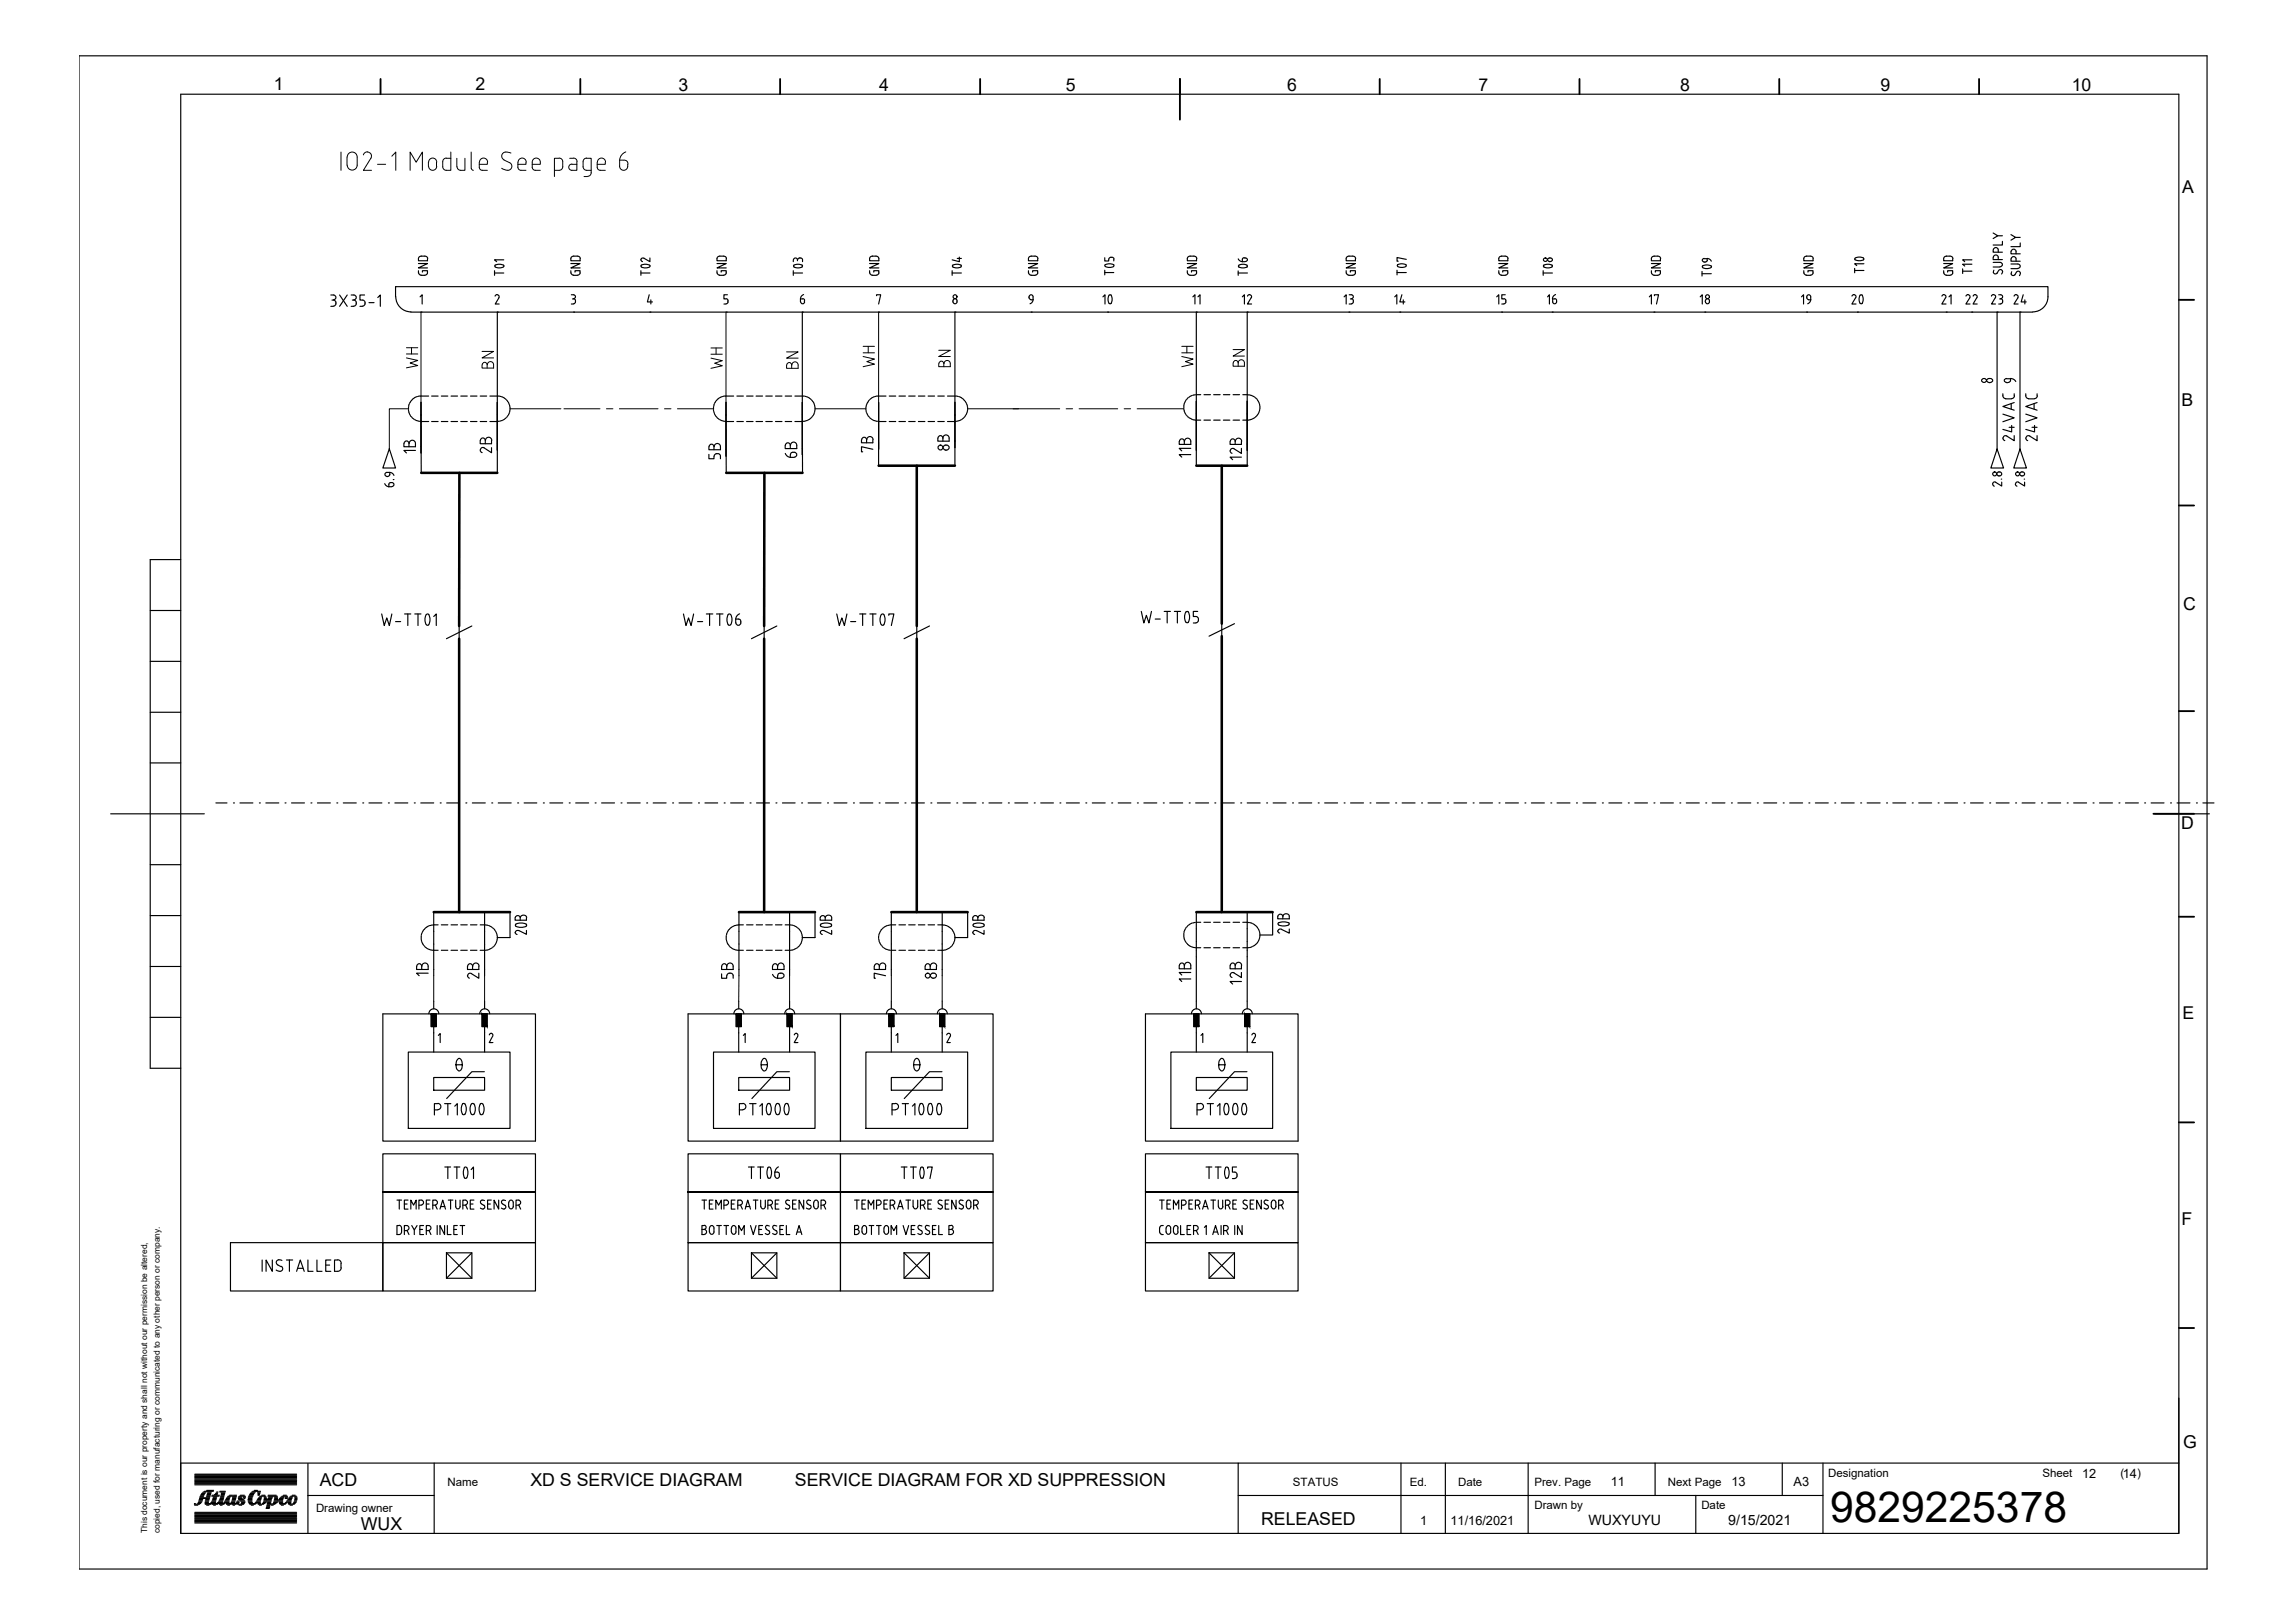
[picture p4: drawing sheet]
<svg xmlns="http://www.w3.org/2000/svg" width="420mm" height="297mm" viewBox="0 0 420 297" stroke-linecap="round" stroke-linejoin="round" font-family="sans-serif">
<defs><g id="words">
<text font-size="7.8" x="335.1" y="278.6">9829225378</text>
<g font-size="3.3">
<text x="58.5" y="271.9">ACD</text>
<text x="97.1" y="272">XD S SERVICE DIAGRAM</text>
<text x="145.5" y="272">SERVICE DIAGRAM FOR XD SUPPRESSION</text>
<text x="66.1" y="280">WUX</text>
<text x="230.9" y="279">RELEASED</text>
</g>
<g font-size="3.2">
<text x="50.1" y="16.5">1</text>
<text x="87.1" y="16.4">2</text>
<text x="124.2" y="16.7">3</text>
<text x="161" y="16.7">4</text>
<text x="195.1" y="16.7">5</text>
<text x="235.7" y="16.7">6</text>
<text x="270.7" y="16.7">7</text>
<text x="307.6" y="16.7">8</text>
<text x="344.3" y="16.7">9</text>
<text x="379.3" y="16.7">10</text>
<text x="399.5" y="35.4">A</text>
<text x="399.4" y="74.4">B</text>
<text x="399.7" y="111.6">C</text>
<text x="399.3" y="151.7">D</text>
<text x="399.6" y="186.6">E</text>
<text x="399.4" y="224.1">F</text>
<text x="399.7" y="265">G</text>
</g>
<g font-size="2.6">
<text x="290.8" y="279">WUXYUYU</text>
<text x="316.4" y="279">9/15/2021</text>
</g>
<g font-size="2.3">
<text x="294.9" y="272">11</text>
<text x="317" y="272">13</text>
<text x="328.4" y="272">A3</text>
<text x="381.2" y="270.4">12</text>
<text x="260" y="279">1</text>
<text x="265.5" y="279">11/16/2021</text>
</g>
<g font-size="2.1">
<text x="81.9" y="272">Name</text>
<text x="236.7" y="272">STATUS</text>
<text x="258.1" y="272">Ed.</text>
<text x="266.9" y="272">Date</text>
<text x="280.9" y="272">Prev. Page</text>
<text x="305.3" y="272">Next Page</text>
<text x="334.7" y="270.4">Designation</text>
<text x="373.9" y="270.4">Sheet</text>
<text x="388.2" y="270.4">(14)</text>
<text x="57.9" y="276.7">Drawing owner</text>
<text x="280.9" y="276.1">Drawn by</text>
<text x="311.5" y="276.1">Date</text>
</g>
<g font-size="1.5">
<text x="27" y="280.6" transform="rotate(-90 27 280.6)">This document is our property and shall not without our permission be altered,</text>
<text x="29.3" y="280.6" transform="rotate(-90 29.3 280.6)">copied, used for manufacturing or communicated to any other person or company.</text>
</g>
</g></defs>
<!-- layer: Titleblock(Atlas Copco) -->
<g fill="none" stroke="#000" stroke-width=".21">
<path d="M14.5 10.2h389.6v277h-389.6zM33.1 17.2h365.8v263.4h-365.8zM27.5 111.7h5.6M33.1 102.4h-5.6v93.1h5.6M27.5 139.6h5.6M27.5 130.4h5.6M27.5 121h5.6M20.3 148.9h17.1M27.5 158.3h5.6M394.5 148.9h10M27.5 176.9h5.6M27.5 167.6h5.6"/>
<path d="M27.5 186.2h5.6M33.1 267.8h193.6M35.6 275.2h.1M35.6 275.3h.9M35.6 275.5h.6M35.7 278.7h18.6M35.7 278.6h18.6M35.7 278.4h18.6M35.7 278.3h18.6M35.7 278.1h18.6M35.7 278h18.6M35.7 277.8h18.6"/>
<path d="M35.7 277.7h18.6M35.7 277.6h18.6M35.7 277.4h18.6M35.7 277.3h18.6M35.7 277.1h18.6M35.7 277h18.6M35.7 276.8h18.6M35.7 271.8h18.6M35.7 271.6h18.6M35.7 271.5h18.6M35.7 271.3h18.6M35.7 271.2h18.6"/>
<path d="M35.7 271h18.6M35.7 270.9h18.6M35.7 270.7h18.6M35.7 270.5h18.6M35.7 270.4h18.6M35.7 270.2h18.6M35.7 270.1h18.6M35.7 269.9h18.6M35.7 269.8h18.6M36.2 275.2h.5M36.3 275h.6M36.4 274.9h.5"/>
<path d="M36.4 274.7h.6M36.4 274.5h.7M36.5 274.4h.6M36.5 274.2h1.8M36.6 274.1h1.8M36.6 274h.6M36.6 273.8h.7M36.7 273.7h.6M36.8 273.5h.6M36.9 273.4h.6M37 273.2h.6M37.2 273.1h.5"/>
<path d="M37.4 272.9h1.7M37.5 275.2h2.5M37.5 275h.7M37.6 275.3h1M37.6 274.9h.6M37.6 274.7h.6M37.6 274.5h.7M37.7 274.4h.6M37.8 274h.6M37.8 275.5h.5M37.8 273.8h.7M37.8 272.8h1.3"/>
<path d="M37.9 273.7h.6M37.9 273.5h.7M38 273.4h.6M38 273.2h.6M38 273.1h.7M38.6 275h.9M38.7 274.9h.8M38.8 273.8h1.3M38.8 274.7h.7M38.8 273.7h1.4M38.9 275.3h.9M38.9 274.5h.6"/>
<path d="M38.9 274.4h.7M39 274.2h.6M39 274.1h.7M39.1 274h.6M39.1 275.5h.3M39.3 273.5h.5M39.4 273.4h.4M39.6 273.2h.3M39.7 273.1h.2M39.8 275h1M40 274.9h.8M40.1 274.7h.7"/>
<path d="M40.1 275.2h1M40.2 275.3h.8M40.2 274.5h.6M40.2 274.4h.7M40.2 273.1h1M40.2 272.9h1.1M40.3 274.2h.6M40.3 275.5h.4M40.3 274.1h.7M40.4 274h.6M40.4 273.8h.6M40.5 273.7h.5"/>
<path d="M40.5 273.5h.6M40.5 273.4h.6M40.5 273.2h.7M41 275h.9M41.1 274.9h.8M41.2 274.7h.7M41.3 274.5h.6M41.3 275.2h2.4M41.3 274.4h.7M41.4 274.2h.6M41.5 275.3h.8M41.5 274.1h.6"/>
<path d="M41.6 274h.6M41.7 275.5h.3M41.8 273.8h1.5M42 273.7h.6M42.3 275h.7M42.4 274.9h.6M42.4 274.7h.6M42.5 275.3h.8M42.5 274.5h.6M42.5 274.4h.6M42.5 274h.8M42.6 274.2h.6"/>
<path d="M42.6 274.1h.6M42.7 275.5h.3M42.7 273.7h.6M43.3 275h.5M43.3 274.9h.5M43.4 274.7h.3M43.5 275.3h1.1M43.6 274.2h.8M43.6 274.1h.6M43.7 274.4h.9M43.7 274h.5M43.8 275.5h.5"/>
<path d="M43.8 274.5h.9M43.8 273.8h1.1M44 274.7h.8M44 273.7h.7M44.2 275.2h.5M44.2 274.9h.7M44.2 275h.6M44.5 274.1h.4M44.5 274h.4M44.6 274.2h.2M45.4 274.5h.7M45.4 274.4h.7"/>
<path d="M45.5 274.9h.6M45.5 274.7h.6M45.5 274.2h.6M45.5 274.1h.7M45.5 274h.7M45.5 275h.7M45.5 273.8h.8M45.6 275.2h1.3M45.6 273.7h.7M45.7 273.5h.7M45.7 275.3h1M45.8 273.4h.7"/>
<path d="M45.9 273.2h.7M46 275.5h.4M46.1 273.1h.7M46.3 272.9h1.4M46.6 272.8h.5M46.7 275h1M46.8 274.9h.9M47 274.7h.7M47.1 274.5h.6M47.1 274.4h.7M47.1 273.1h.6M47.2 275.2h.5"/>
<path d="M47.2 273.2h.4M47.2 274.2h.6M47.2 273.7h.3M47.2 273.5h.3M47.2 273.4h.4M47.3 275.3h.9M47.4 274.1h.5M47.5 275.5h.4M47.5 274h.4M47.7 273.8h.9M47.9 273.7h.6M48 275.2h.5"/>
<path d="M48.2 275h.5M48.2 274.9h.6M48.3 274.7h.7M48.3 274.5h1.4M48.3 274.4h.5M48.3 274h.4M48.4 274.2h.4M48.4 274.1h.4M48.7 276.1h.6M48.8 275.9h.5M48.8 275.8h.6M48.8 275.6h.6"/>
<path d="M48.9 275.5h.5M48.9 275.3h1.4M48.9 275.2h.7M48.9 274.4h.8M49 275h.6M49 274.9h.6M49.1 274.7h.5M49.1 274.2h.7M49.1 273.8h1.6M49.1 273.7h.8M49.1 274.1h.8M49.2 274h.8"/>
<path d="M49.7 275.5h.3M49.9 275.2h.6M50 273.7h.6M50.1 275h.6M50.1 274.9h.8M50.2 274.7h.8M50.2 274.5h1.6M50.2 274.4h.6M50.2 274h.6M50.3 274.2h.5M50.3 274.1h.5M51 274.4h.8"/>
<path d="M51.1 275h.7M51.1 274.9h.7M51.1 274.7h.7M51.2 275.2h.7M51.2 274.2h.6M51.3 275.3h.9M51.3 274.1h.6M51.5 274h.5M51.5 275.5h.4M51.6 273.8h1M51.9 273.7h.5M52 275.2h.4"/>
<path d="M52.2 274.1h.5M52.2 275h.4M52.2 274.2h.4M52.3 274h.3M52.4 274.9h.9M52.5 274.7h.8M52.6 274.5h.7M52.7 275h.5M52.7 274.4h.7M52.8 275.2h.5M52.9 275.3h1M52.9 274.2h.6"/>
<path d="M52.9 274.1h.6M53.1 274h.5M53.1 275.5h.4M53.2 273.8h1.1M53.5 273.7h.5M53.6 275.2h.4M53.7 275h.5M53.8 274.9h.5M53.9 274.7h.4M53.9 274.5h.4M54 274.4h.4M54 274.1h.4"/>
<path d="M54 274h.3M54 274.2h.4M56.4 273.7h23.1M56.4 267.9v12.7M79.5 267.8v12.8M226.7 273.7h107M256.5 267.8v12.8M264.6 267.8v12.8M279.8 267.8v12.8M303 267.8v5.9M310.5 273.7v6.9M326.3 267.8v5.9"/>
<path d="M333.7 267.8v12.8M398.9 267.8h-172.2v12.8"/>
</g>
<!-- layer: Sketch Geometry(Atlas Copco) -->
<g fill="none" stroke="#000" stroke-width=".34">
<path d="M69.7 14.4v2.8M106.2 14.4v2.8M142.8 14.4v2.8M179.4 14.4v2.8M216 14.4v7.5M252.6 14.4v2.8M289.2 14.4v2.8M325.7 14.4v2.8M362.3 14.4v2.8M398.9 54.9h2.8M398.9 92.5h2.8M398.9 130.1h2.8"/>
<path d="M394.2 148.9h7.5M398.9 167.8h2.8M398.9 205.4h2.8M398.9 243h2.8"/>
</g>
<!-- layer: WIRES_CONTROL -->
<g fill="none" stroke="#000" stroke-width=".18">
<path d="M62.4 27.8v3.4M63.5 28.8v1.4M63.6 28.7a.91 .91 0 0 1 .9-.9 .91 .91 0 0 1 .9 .9v1.5M63.6 30.2a.91 .91 0 0 0 .9 .9 .91 .91 0 0 0 .9-.9M67.3 27.8a.74 .74 0 0 1 .6 1.2M67.3 27.8a.78 .78 0 0 0-.8 .6M67.9 29l-1.4 2.2h1.5M69.1 30.1h1.5M71.7 28.6l.8-.8v3.4M75.1 31.2v-3.4l1.1 1.9 1.1-1.9v3.4M78.4 29.7v.8M78.5 29.7a.74 .74 0 0 1 .7-.8 .74 .74 0 0 1 .8 .8"/>
<path d="M78.5 30.4a.74 .74 0 0 0 .7 .8 .74 .74 0 0 0 .8-.8M79.9 29.7v.8M81.7 29h.8M81.7 28.9a.66 .66 0 0 0-.6 .7M82.5 27.8v3.4h-.8a.66 .66 0 0 1-.6-.7v-.9M83.6 29v1.5M83.7 30.5a.66 .66 0 0 0 .6 .7M85.1 29v2.2h-.8M86.3 27.8v3M86.3 30.8l.2 .3 .2 .1M87.7 29.7l.1 1.2 .5 .3M87.8 29.7a.74 .74 0 0 1 .7-.8 .74 .74 0 0 1 .8 .8"/>
<path d="M88.3 31.2h.9M89.2 29.7v.4h-1.5M92.2 29.3l1.1 .5M93.3 29.8a.8 .8 0 0 1 .2 1.1 .8 .8 0 0 1-1.1 .2l-.6-.3M93.5 28l-.3-.1a.84 .84 0 0 0-1.1 .1 .84 .84 0 0 0 0 1.1l.2 .1M94.8 29.7l.1 1.2 .5 .3h.9M94.9 29.7a.74 .74 0 0 1 .7-.8 .74 .74 0 0 1 .7 .8M96.3 29.7v.4h-1.5M97.4 29.7l.1 1.2 .5 .3h.9M97.4 29.7a.74 .74 0 0 1 .8-.8 .74 .74 0 0 1 .7 .8M98.9 29.7v.4h-1.5M101.5 31.2h.8"/>
<path d="M102.3 29h-.8v3.3M102.4 28.9a.66 .66 0 0 1 .6 .7M103 29.6v.9a.66 .66 0 0 1-.6 .7M104.3 29h.7M104.7 30.1h.9M104.7 30a.57 .57 0 0 0-.6 .6 .57 .57 0 0 0 .6 .6M105 28.9a.66 .66 0 0 1 .6 .7M105.6 29.6v1.6h-.9M106.8 29.6v.9a.66 .66 0 0 0 .6 .7M106.9 32.3h.7M107.4 29h.8v2.6a.66 .66 0 0 1-.6 .7M107.4 31.2h.8"/>
<path d="M107.4 28.9a.66 .66 0 0 0-.6 .7M109.3 29.7l.1 1.2 .5 .3h.9M109.4 29.7a.74 .74 0 0 1 .7-.8 .74 .74 0 0 1 .8 .8M110.8 29.7v.4h-1.5M113.4 29.3v1.1a.78 .78 0 0 0 1 .8 .78 .78 0 0 0 .5-1.1M113.4 29.3h.8M114.2 29.3l.6 .2 .2 .6M114.6 27.8a1.71 1.71 0 0 0-1.2 1.5M77.1 57.1v24.7M132.9 57.1v25.2M160.9 57.1v23.9M79.4 178.6v4.6"/>
<path d="M88.7 178.6v4.6M135.3 178.6l-.1 4.6M144.6 178.6v4.6M163.2 178.6v4.6M172.5 178.6v4.6"/>
</g>
<!-- layer: _MULTI_WIRE -->
<g fill="none" stroke="#000" stroke-width=".21">
<path d="M77.1 73.6v9.3M77.1 76v10.5M91 73.6v12.9M132.9 73.6v9.9M132.9 76l.1 10.5M146.9 73.6v9.6M146.9 76v10.5M160.9 73.6v11.6M174.8 73.6v11.6M219 73.4v11.8M228.3 73.4v11.8M79.4 166.9v3.5"/>
<path d="M79.4 172.8v4.6M88.7 166.9v3.5M88.7 172.8v4.6M91 171.6h2.4M135.3 166.9v3.5M135.3 172.8v4.6M144.6 166.9v3.5M144.6 172.8v4.6M146.9 171.6h2.3M163.2 166.9v3.5M163.2 172.8v4.6M172.5 166.9v3.5"/>
<path d="M172.5 172.8v4.6M174.8 171.6h2.4M219 166.9v3.1M219 172.3v1.6M228.3 166.9v3.1M228.3 172.3v1.6"/>
</g>
<!-- layer: WIRES_MULTI -->
<g fill="none" stroke="#000" stroke-width=".47">
<path d="M77.1 86.5h13.9M84.1 86.5v28.1M133 86.5h13.9M139.9 86.5v28.1M160.9 85.2h13.9M167.8 85.2v29.4M219 85.2h9.3M223.7 85.2v28.9M84.1 116.9v50M139.9 116.9v50M167.8 116.9v50M223.7 116.4v50.5"/>
<path d="M79.4 166.9h14M135.3 166.9h13.9M163.2 166.9h14M219 166.9h14"/>
</g>
<!-- layer: SYMS -->
<g fill="none" stroke="#000" stroke-width=".21">
<path d="M72.4 54.3v-1.8h302.5a4.4 4.4 0 0 1-.6 3.5 2.77 2.77 0 0 1-2.1 1.1M72.5 54.3a2.77 2.77 0 0 0 2.7 2.8M75.2 57.1h296.9M74.8 74.4v.2M74.8 75v.2M74.8 74.7v.2M74.8 74.1v.3M74.8 75.3l.1 .2M74.9 75.5l.1 .2M75 73.9l-.1 .2M75 75.8l.1 .2M75.1 73.6l-.1 .2"/>
<path d="M75.1 76l.1 .2M75.2 73.4l-.1 .2M75.3 76.3l.1 .1M75.4 73.2l-.1 .1M75.5 76.5l.3 .3M75.6 73l-.1 .1M75.8 72.8l-.1 .2M75.9 76.8l.2 .1M76.1 72.7l-.2 .1M76.2 76.9l.2 .1M76.3 72.6l-.2 .1M76.4 77l.2 .1"/>
<path d="M76.6 72.5l-.2 .1M76.7 72.5h.2M76.7 77.1h.2M76.9 72.5h.2M77 77.1h.1M77.1 73.6v2.4M91 73.6v2.4M91 72.5h.2M91.2 77.1h-.2M91.3 72.5h.1M91.3 77.1h.1M91.5 72.5l.2 .1"/>
<path d="M91.7 77l-.1 .1M91.8 72.6l.2 .1M92 76.9l-.2 .1M92.1 72.7l.1 .1M92.2 76.8l-.1 .1M92.3 72.8l.1 .2M92.4 76.6l-.1 .2M92.5 73l.2 .1M92.7 76.5l-.2 .1M92.7 73.2l.2 .1M92.9 76.3l-.2 .1M92.9 73.4l.1 .1"/>
<path d="M93 76l-.1 .2M93.1 73.6l.1 .2M93.2 75.8l-.1 .2M93.2 73.9v.2M93.2 75.5v.2M93.3 74.1v.3M93.3 74.4l.1 .2M93.3 75.2v.3M93.4 75l-.1 .2M93.4 74.7v.2M130.6 74.4v.2M130.6 75v.2"/>
<path d="M130.6 74.7v.2M130.7 75.3v.2M130.7 74.1v.3M130.8 75.5v.2M130.8 73.9l-.1 .2M130.8 75.8l.1 .2M130.9 73.6l-.1 .2M131 76l.1 .2M131 73.4v.2M131.1 76.3l.2 .1M131.3 73.2l-.2 .1M131.3 76.5l.4 .3"/>
<path d="M131.5 73l-.2 .1M131.7 72.8l-.2 .2M131.8 76.8l.1 .1M131.9 72.7l-.1 .1M132 76.9l.2 .1M132.2 72.6l-.2 .1M132.3 77l.1 .1M132.4 72.5l-.1 .1M132.5 72.5h.2M132.5 77.1h.2M132.8 72.5h.1M132.8 77.1h.1"/>
<path d="M132.9 73.6v2.4M146.9 72.5h.1M146.9 73.6v2.4M147 77.1h-.1M147.1 72.5h.2M147.1 77.1h.2M147.4 72.5l.2 .1M147.6 77l-.2 .1M147.6 72.6l.2 .1M147.8 76.9l-.2 .1M147.9 72.7l.2 .1M148.1 76.8l-.2 .1"/>
<path d="M148.2 72.8l.1 .2M148.3 76.6l-.1 .2M148.4 73l.1 .1M148.5 76.5l-.1 .1M148.6 73.2l.1 .1M148.7 76.3l-.1 .1M148.7 73.4l.2 .1M148.9 76l-.2 .2M148.9 73.6l.1 .2M149 75.8l-.1 .2M149 73.9l.1 .2M149.1 75.5l-.1 .2"/>
<path d="M149.1 74.1l.1 .3M149.2 74.4v.2M149.2 75.2l-.1 .3M149.2 75v.2M149.2 74.7v.2M158.5 75l.1 .2M158.5 74.7v.2M158.6 74.4l-.1 .2M158.6 75.3v.2M158.6 74.1v.3M158.7 75.5v.2M158.7 73.9v.2"/>
<path d="M158.8 75.8l.1 .2M158.9 73.6l-.2 .2M158.9 76l.1 .2M159 73.4l-.1 .2M159.1 76.3l.1 .1M159.2 73.2l-.2 .1M159.2 76.5l.2 .1M159.4 73l-.2 .1M159.5 76.6l.1 .2M159.6 72.8l-.1 .2M159.7 76.8l.1 .1M159.8 72.7l-.1 .1"/>
<path d="M159.9 76.9l.2 .1M160.1 72.6l-.2 .1M160.2 77l.2 .1M160.4 72.5l-.2 .1M160.5 72.5h.1M160.5 77.1h.1M160.7 72.5h.2M160.8 77.1h.1M160.9 73.6v2.4M174.8 72.5h.1M174.8 73.6v2.4M174.9 77.1h-.1"/>
<path d="M175 72.5h.2M175 77.1h.2M175.3 72.5l.2 .1M175.5 77l-.2 .1M175.6 72.6l.2 .1M175.8 76.9l-.2 .1M175.8 72.7l.2 .1M176 76.8l-.2 .1M176.1 72.8l.1 .2M176.2 76.6l-.1 .2M176.3 73l.1 .1M176.4 76.5l-.1 .1"/>
<path d="M176.5 73.2l.1 .1M176.6 76.3l-.1 .1M176.7 73.4l.1 .1M176.8 76l-.1 .2M176.8 73.6l.1 .2M176.9 75.8l-.1 .2M176.9 73.9l.1 .2M177 75.5l-.1 .2M177.1 74.1v.3M177.1 74.4l.1 .2M177.1 75.2v.3M177.2 75l-.1 .2"/>
<path d="M177.2 74.7v.2M216.7 74.2v.2M216.7 74.5v.1M216.7 74.8v.1M216.8 75v.2M216.8 73.9v.2M216.8 75.3l.1 .2M216.9 73.7l-.1 .1M216.9 75.6l.1 .1M217 73.4l-.1 .2M217.1 75.8l.1 .2M217.2 73.2l-.1 .1"/>
<path d="M217.2 76l.2 .2M217.4 73l-.2 .1M217.4 76.3h.2M217.5 72.8l-.1 .1M217.6 76.4l.2 .1M217.8 72.6l-.2 .1M217.9 76.6h.1M218 72.5l-.2 .1M218.1 76.7l.2 .1M218.3 72.4h-.2M218.4 76.8h.2M218.6 72.3l-.2 .1"/>
<path d="M218.6 72.3h.2M218.6 76.8l.2 .1M218.9 72.2h.1M218.9 76.9h.1M219 73.4v2.3M228.3 73.4v2.3M228.3 72.2h.2M228.3 76.9h.2M228.5 72.3h.2M228.8 76.8l-.3 .1M228.8 72.3l.2 .1M229 76.8h-.2"/>
<path d="M229.1 72.4h.2M229.3 76.7l-.2 .1M229.3 72.5l.2 .1M229.5 76.6h-.2M229.6 72.6l.1 .1M229.7 76.4l-.1 .1M229.8 72.8l.1 .1M229.9 76.2l-.1 .1M230 73l.2 .1M230.2 76l-.2 .2M230.2 73.2l.1 .1M230.3 75.8l-.1 .2"/>
<path d="M230.4 73.4v.2M230.4 75.5v.2M230.5 73.7v.1M230.5 75.3v.2M230.6 73.9v.2M230.6 74.2l.1 .2M230.6 75v.2M230.7 74.7l-.1 .2M230.7 74.5v.1M71.3 82.1l1.1 3.6h-2.3zM77.1 81.8v1.1M91 81.2v1.2"/>
<path d="M132.9 82.3v1.2M146.9 82.1v1.1M160.9 81v1.2M174.8 80.7v1.2M219 81.3v1.1M228.3 81.3v1.1M365.6 82.2l1.2 3.5h-2.3zM369.8 82.2l1.2 3.5h-2.3zM84.1 114.6v2.3M86.4 114.6l-4.7 2.3M139.9 114.6v2.3M142.2 114.6l-4.6 2.3"/>
<path d="M167.8 114.6v2.3M170.2 114.6l-4.7 2.3M223.7 114.1v2.3M226 114.1l-4.7 2.3M77.1 171.3v.1M77.1 171.5v.2M77.1 171.8v.2M77.2 172.1v.2M77.2 171v.1M77.2 172.4l.1 .1M77.3 170.7l-.1 .2M77.3 172.6l.1 .2"/>
<path d="M77.4 170.4l-.1 .2M77.5 172.8v.2M77.5 170.2v.2M77.6 173.1l.2 .1M77.8 170l-.2 .2M77.8 173.3l.2 .1M77.9 169.8l-.1 .1M78 173.5l.2 .1M78.2 169.6l-.2 .2M78.3 173.6l.1 .1M78.4 169.5l-.2 .1M78.5 173.8h.2"/>
<path d="M78.6 169.4l-.1 .1M78.8 173.8l.1 .1M78.9 169.3l-.1 .1M79 169.3h.2M79 173.9h.2M79.3 169.3h.1M79.3 173.9h.1M79.4 170.4v2.4M79.4 177.4v1.2M88.7 170.4v2.4M88.7 177.4v1.2M88.7 169.3h.1"/>
<path d="M88.7 173.9h.1M88.9 169.3h.2M89.1 173.9h-.2M89.2 169.3l.2 .1M89.4 173.8l-.2 .1M89.5 169.4l.1 .1M89.6 173.7l-.1 .1M89.7 169.5l.2 .1M89.9 173.6l-.2 .1M90 169.6l.1 .2M90.1 173.5h-.1M90.2 169.8l.1 .1"/>
<path d="M90.3 173.2l-.1 .2M90.4 170l.1 .2M90.5 173.1l-.1 .1M90.6 170.2l.1 .2M90.7 172.8l-.1 .2M90.7 170.4l.1 .2M90.8 172.6l-.1 .1M90.9 170.7v.2M90.9 172.3v.2M91 171v.1M91 171.2v.2M91 172.1v.1"/>
<path d="M91 171.8v.2M91 171.5v.2M133 171.3v.1M133 171.5v.2M133 171.8v.2M133 172.1v.2M133 171v.1M133.1 172.4v.1M133.1 170.7l-.1 .2M133.2 172.6l.1 .2M133.3 170.4l-.1 .2M133.3 172.8l.1 .2"/>
<path d="M133.4 170.2l-.1 .2M133.5 173.1l.1 .1M133.6 170l-.1 .2M133.6 173.3l.2 .1M133.8 169.8l-.2 .1M133.9 173.5l.1 .1M134 169.6l-.2 .2M134.1 173.6l.2 .1M134.3 169.5l-.2 .1M134.4 173.8h.1M134.5 169.4l-.1 .1M134.6 173.8l.2 .1"/>
<path d="M134.8 169.3l-.2 .1M134.9 169.3h.2M134.9 173.9h.2M135.2 169.3h.1M135.2 173.9h.1M135.3 170.4v2.4M135.3 177.4v1.2M144.6 169.3h.1M144.6 173.9h.1M144.6 170.4v2.4M144.6 177.4v1.2M144.8 169.3h.1"/>
<path d="M145 173.9h-.2M145.1 169.3l.1 .1M145.2 173.8l-.1 .1M145.3 169.4l.2 .1M145.5 173.7l-.2 .1M145.6 169.5l.1 .1M145.7 173.6l-.1 .1M145.8 169.6l.2 .2M146 173.5h-.2M146 169.8l.2 .1M146.2 173.2l-.2 .2M146.2 170l.2 .2"/>
<path d="M146.4 173.1l-.2 .1M146.4 170.2l.1 .2M146.5 172.8l-.1 .2M146.6 170.4l.1 .2M146.7 172.6l-.1 .1M146.7 170.7l.1 .2M146.8 172.3l-.1 .2M146.8 171v.1M146.8 171.2l.1 .2M146.8 172.1v.1M146.9 171.8l-.1 .2M146.9 171.5v.2"/>
<path d="M160.9 171.5v.2M160.9 171.8v.2M160.9 171.3v.1M160.9 172.1v.2M160.9 171v.1M161 172.4l.1 .1M161.1 170.7l-.1 .2M161.1 172.6l.1 .2M161.2 170.4l-.1 .2M161.2 172.8l.1 .2M161.3 170.2l-.1 .2M161.4 173.1l.1 .1"/>
<path d="M161.5 170l-.1 .2M161.6 173.3l.1 .1M161.7 169.8l-.1 .1M161.8 173.5l.2 .1M161.9 169.6l-.1 .2M162 173.6l.2 .1M162.2 169.5l-.2 .1M162.2 173.8h.3M162.4 169.4l-.2 .1M162.5 173.8l.2 .1M162.7 169.3l-.2 .1M162.8 169.3h.2"/>
<path d="M162.8 173.9h.2M163.1 169.3h.1M163.1 173.9h.1M163.2 170.4v2.4M163.2 177.4v1.2M172.5 169.3h.1M172.5 173.9h.1M172.5 170.4v2.4M172.5 177.4v1.2M172.7 169.3h.2M172.9 173.9h-.2M173 169.3l.1 .1"/>
<path d="M173.2 173.8l-.2 .1M173.3 169.4l.1 .1M173.4 173.7l-.1 .1M173.5 169.5l.2 .1M173.7 173.6l-.2 .1M173.7 169.6l.2 .2M173.9 173.5h-.1M174 169.8l.1 .1M174.1 173.2l-.1 .2M174.2 170l.1 .2M174.3 173.1l-.1 .1M174.4 170.2v.2"/>
<path d="M174.4 172.8v.2M174.5 170.4l.1 .2M174.6 172.6l-.1 .1M174.6 170.7l.1 .2M174.7 172.3l-.1 .2M174.7 171l.1 .1M174.8 171.2v.2M174.8 172.1l-.1 .1M174.8 171.8v.2M174.8 171.5v.2M216.7 170.8v.2M216.7 171v.3"/>
<path d="M216.7 171.3v.2M216.8 171.6v.2M216.8 170.5v.2M216.8 171.9l.1 .2M216.9 170.2l-.1 .2M216.9 172.1l.1 .2M217 170l-.1 .2M217.1 172.4l.1 .1M217.2 169.7l-.1 .2M217.2 172.6l.2 .1M217.4 169.6l-.2 .1M217.4 172.8l.2 .1"/>
<path d="M217.5 169.3l-.1 .2M217.6 173l.2 .1M217.8 169.2l-.2 .1M217.9 173.2h.1M218 169.1h-.2M218.1 173.3h.2M218.3 168.9l-.2 .1M218.4 173.4h.2M218.6 168.9h-.2M218.6 168.8h.2M218.6 173.4l.2 .1M218.9 168.8h.1"/>
<path d="M218.9 173.5h.1M219 170v2.3M219 173.9v1.2M228.3 170v2.3M228.3 173.9v1.2M228.3 168.8h.2M228.3 173.5h.2M228.5 168.8h.2M228.8 173.4l-.3 .1M228.8 168.8l.2 .1M229 173.4h-.2M229.1 168.9l.2 .1"/>
<path d="M229.3 173.2l-.2 .1M229.3 169.1h.2M229.5 173.1l-.2 .1M229.6 169.2l.1 .1M229.7 173l-.1 .1M229.8 169.3l.1 .2M229.9 172.8l-.1 .1M230 169.5l.2 .2M230.2 172.6l-.2 .1M230.2 169.7l.1 .2M230.3 172.4l-.1 .1M230.4 170v.2"/>
<path d="M230.4 172.1v.2M230.5 170.2v.2M230.5 171.8v.2M230.6 170.5v.2M230.6 170.7l.1 .3M230.6 171.6v.2M230.7 171.3l-.1 .2M230.7 171v.2M70.1 185.6h27.9v23.2h-27.9zM74.7 192.5h18.7v14h-18.7zM78.5 185.5a.91 .91 0 0 1 .9-.9 .91 .91 0 0 1 .9 .9M78.9 185.6h1v2.3h-1z"/>
<path d="M79.4 197.2h9.3v2.3h-9.3zM79.4 183.2v1.4M79.4 185.6v6.9M80.2 189.5l.4-.3v1.6M83.5 194.9h1.2l-.2-.8a.43 .43 0 0 0-.6-.4 1.5 1.5 0 0 0 .2 2.3l.4-.3 .2-.8M87.8 185.5a.91 .91 0 0 1 .9-.9 .91 .91 0 0 1 .9 .9M88.3 185.6h.9v2.3h-.9zM88.7 196.1h-2.3l-4.6 5M88.7 183.2v1.4M88.7 187.9v4.6M89.6 189.4a.34 .34 0 0 1 .4-.3 .34 .34 0 0 1 .2 .6M90.2 189.7l-.6 1.1h.6"/>
<path d="M126 185.6h27.9v23.2h-27.9zM130.6 192.5h18.6v14h-18.6zM134.4 185.5a.91 .91 0 0 1 .9-.9 .91 .91 0 0 1 .9 .9M134.8 185.6h.9v2.3h-.9zM135.2 197.2h9.4v2.3h-9.4zM135.2 183.2v1.4M135.2 185.6v6.9M136.1 189.5l.3-.3v1.6M139.3 194.9h1.2l-.1-.6a.46 .46 0 0 0-.3-.6 .46 .46 0 0 0-.6 .4 1.49 1.49 0 0 0 .4 1.9l.3-.2 .3-.9M143.7 185.5a.91 .91 0 0 1 .9-.9 .91 .91 0 0 1 .9 .9M144.1 185.6h.9v2.3h-.9zM144.5 196.1h-2.3l-4.5 5"/>
<path d="M144.6 183.2v1.4M144.6 187.9v4.6M145.4 189.4a.34 .34 0 0 1 .5-.3 .34 .34 0 0 1 .1 .6M146 189.7l-.6 1.1h.7M153.9 185.6h27.9v23.2h-27.9zM158.5 192.5h18.7v14h-18.7zM162.3 185.5a.91 .91 0 0 1 .9-.9 .91 .91 0 0 1 .9 .9M162.7 185.6h.9v2.3h-.9zM163.2 197.2h9.3v2.3h-9.3zM163.2 183.2v1.4M163.2 185.6v6.9M164 189.5l.4-.3v1.6"/>
<path d="M167.2 194.9h1.2l-.1-.6a.51 .51 0 0 0-.5-.6 .51 .51 0 0 0-.5 .6 1.33 1.33 0 0 0 .5 1.7l.5-.3 .1-.8M171.6 185.5a.91 .91 0 0 1 .9-.9 .91 .91 0 0 1 .9 .9M172 185.6h1v2.3h-1zM172.5 196.1h-2.3l-4.6 5M172.5 183.2v1.4M172.5 187.9v4.6M173.7 189.1l-.4 .3M173.7 189.1a.36 .36 0 0 1 .3 .6M173.9 189.7l-.6 1.1h.7M209.7 185.6h27.9v23.2h-27.9zM214.4 192.5h18.6v14h-18.6zM218.1 185.5a.91 .91 0 0 1 .9-.9 .91 .91 0 0 1 .9 .9"/>
<path d="M218.6 185.6h.9v2.3h-.9zM219 197.2h9.3v2.3h-9.3zM219 183.2v1.4M219 185.6v6.9M223.1 194.9h1.2l-.3-1a.31 .31 0 0 0-.3-.2 .31 .31 0 0 0-.3 .2 1.52 1.52 0 0 0 .3 2.1l.4-.3 .2-.8M227.4 185.5a.91 .91 0 0 1 1-.9 .91 .91 0 0 1 .9 .9M227.9 185.6h.9v2.3h-.9zM228.3 196.1h-2.3l-4.6 5M228.3 183.2v1.4M228.3 187.9v4.6M70.1 211.2h27.9v7h-27.9h27.9v9.2h-27.9zM72.7 219.6h.8"/>
<path d="M73.1 219.6v1.7M74.7 219.6h-.7v1.7h.7M78.7 219.6h-.7v1.7h.7M79.5 203.1h.6M79.7 219.6h-.5v1.7M79.7 219.6a.45 .45 0 0 1 .4 .5 .45 .45 0 0 1-.4 .4M80.1 202h-.6v2.1M80.1 201.9a.57 .57 0 0 1 .6 .6 .57 .57 0 0 1-.6 .6M81.4 202h1.1M81.4 213.6h1.1M82 202v2.1M82 213.6v2.1"/>
<path d="M82.1 219.6h.8M82.5 219.6v1.7M83.1 213.6h1.1M83.3 202.5l.4-.5v2.1M83.4 219.6v1.2M83.6 213.6v2.1M84.2 219.6v1.2M85 213.7l.2-.1 .2 .1a1.83 1.83 0 0 1-.1 1.9l-.3-.1M85 213.7l-.2 .7 .2 1.2M85.1 202.1l-.2-.2a1.42 1.42 0 0 0 0 2.1l.2-.1M85.1 202a1.97 1.97 0 0 1 0 1.9M86.3 214.1l.4-.5v2.1"/>
<path d="M86.3 202a1.97 1.97 0 0 0 0 1.9M86.3 202.1l.2-.2a1.43 1.43 0 0 1 .2 2.1l-.4-.1M86.8 219.6h-.7v1.7h.7M87.9 202h.4a1.43 1.43 0 0 1-.2 2l-.2-.1a1.97 1.97 0 0 1 0-1.9zM88.7 219.7h-.2a.38 .38 0 0 0-.5 .1 .38 .38 0 0 0 .1 .5M89.9 219.6h-.6v1.7h.6M91.3 219.6v1.7l-.8-1.7v1.7M92.5 219.7h-.2a.38 .38 0 0 0-.5 .1 .38 .38 0 0 0 .2 .5l.4 .3M94.9 219.6h-.4v1.7M94.9 219.6a.45 .45 0 0 1 .4 .5 .45 .45 0 0 1-.4 .4M126 211.2h27.9v7h-27.9h27.9v9.2h-27.9zM128.5 219.6h.9"/>
<path d="M128.9 219.6v1.7M130.5 219.6h-.6v1.7h.6M134.6 219.6h-.7v1.7h.7M135.4 203.1h.6M135.5 219.6h-.4v1.7M135.5 219.6a.45 .45 0 0 1 .4 .5 .45 .45 0 0 1-.4 .4M136 202h-.6v2.1M136 201.9a.57 .57 0 0 1 .6 .6 .57 .57 0 0 1-.6 .6M137 213.6h1.1M137.2 202h1.2M137.6 213.6v2.1M137.8 202v2.1"/>
<path d="M137.9 219.6h.9M138.3 219.6v1.7M138.7 213.6h1.1M139.1 202.5l.5-.5v2.1M139.2 213.6v2.1M139.3 219.6v1.2M140.1 219.6v1.2M140.5 202a1.97 1.97 0 0 0 0 1.9M140.5 202.1l.4-.1a1.54 1.54 0 0 1-.1 2l-.3-.1M141 213.7l-.2-.1a1.53 1.53 0 0 0 0 2.1l.2-.2M141 213.7l.2 .7-.2 1.2M141.9 215.2a.4 .4 0 0 0 .4 .5 .4 .4 0 0 0 .4-.5"/>
<path d="M142.1 202a1.97 1.97 0 0 0 0 1.9M142.2 202.1l.2-.2a1.43 1.43 0 0 1 .1 2.1l-.3-.1M142.3 214.5h-.5v.7M142.3 214.5a.48 .48 0 0 1 .4 .7M142.5 213.6a1.07 1.07 0 0 0-.6 .9M142.6 219.6h-.7v1.7h.7M143.8 202a1.97 1.97 0 0 0 0 1.9M143.8 202.1l.2-.2 .2 .2M143.8 203.9l.2 .1 .2-.1M144.1 219.6l.4 .1M144.2 219.6l-.4 .3 .2 .4M144.2 202a1.97 1.97 0 0 1 0 1.9"/>
<path d="M145.8 219.6h-.7v1.7h.7M147.1 219.6v1.7l-.8-1.7v1.7M148 219.6l.4 .1M148 219.6l-.3 .3 .2 .4M150.7 219.6h-.4v1.7M150.8 219.6a.45 .45 0 0 1 .4 .5 .45 .45 0 0 1-.4 .4M153.9 211.2h27.9v7h-27.9h27.9v9.2h-27.9zM156.4 219.6h.9M156.9 219.6v1.7M158.5 219.6h-.7v1.7h.7M160.9 219.6h-.4v1.7M160.9 219.6a.45 .45 0 0 1 .4 .5 .45 .45 0 0 1-.4 .4"/>
<path d="M162.5 219.6h-.7v1.7h.7M163.3 203.1h.6M163.9 202h-.6v2.1M163.9 201.9a.57 .57 0 0 1 .6 .6 .57 .57 0 0 1-.6 .6M165 213.6h1.1M165.2 202h1.1M165.6 213.6v2.1M165.8 202v2.1M165.8 219.6h.9M166.3 219.6v1.7M166.7 213.6h1.1M167 202.5l.5-.5v2.1"/>
<path d="M167.2 219.6v1.2M167.2 213.6v2.1M168 219.6v1.2M168.4 202.1l.3-.2 .2 .2M168.4 203.9l.3 .1 .2-.1M168.5 202a1.97 1.97 0 0 0 0 1.9M168.6 213.7l.2-.1 .2 .1M168.6 215.5l.2 .2 .2-.2M168.6 213.7l-.2 .7 .2 1.2M168.9 202a1.97 1.97 0 0 1 0 1.9M168.9 219.6h-.4v1.7M169 219.6a.45 .45 0 0 1 .4 .5 .45 .45 0 0 1-.4 .4"/>
<path d="M169 213.7l.2 .7-.2 1.2M169.8 213.8v-.2h.9l-.4 2.1M170.1 202l.2-.1a1.42 1.42 0 0 1 0 2.1h-.1a1.7 1.7 0 0 1-.1-2zM170.5 219.6h-.6v1.7h.6M171.7 202.1l.2-.2 .2 .2M171.7 203.9l.2 .1 .2-.1M171.7 202a1.97 1.97 0 0 0 0 1.9M172.2 202a1.97 1.97 0 0 1 0 1.9M172.5 219.7h-.2a.38 .38 0 0 0-.5 .1 .38 .38 0 0 0 .1 .5l.5 .3M173.7 219.6h-.7v1.7h.7M175 219.6v1.7l-.8-1.7v1.7M176.3 219.7h-.2a.38 .38 0 0 0-.5 .1 .38 .38 0 0 0 .2 .5l.4 .3"/>
<path d="M209.7 211.2h27.9v7h-27.9h27.9v9.2h-27.9zM219.1 203.1h.6M219.7 202h-.6v2.1M219.8 201.9a.57 .57 0 0 1 .5 .6 .57 .57 0 0 1-.5 .6M221 202h1.2M221.6 202v2.1M222.9 202.5l.4-.5v2.1M224.3 202.1l.2-.2 .2 .2M224.3 203.9l.2 .1 .2-.1M224.3 202a1.97 1.97 0 0 0 0 1.9M224.8 202a1.97 1.97 0 0 1 0 1.9M226.4 202.1l-.4-.1a1.57 1.57 0 0 0 0 2l.4-.1"/>
<path d="M226.4 202a1.97 1.97 0 0 1 0 1.9M227.5 202.1l.3-.2 .2 .2M227.5 203.9l.3 .1 .2-.1M227.6 202a1.97 1.97 0 0 0 0 1.9M228 202a1.97 1.97 0 0 1 0 1.9M73.1 224.3h-.4v1.6h.4M73.1 224.3l.4 .2v.3M73.5 224.8v.6M73.5 225.4v.3l-.4 .2M74 225.2h.5M74 220.4h.5M74.5 225.2a.45 .45 0 0 0 .4-.5 .45 .45 0 0 0-.4-.4h-.5v1.6"/>
<path d="M74.5 225.2l.4 .7M75.2 221.3v-1.7l.5 1 .5-1v1.7M75.4 224.3l.4 .8 .6-.8M75.8 225.1v.8M76.7 220.6h.4M76.9 225h.5M77.1 220.5a.45 .45 0 0 0 .4-.4 .45 .45 0 0 0-.4-.5h-.4v1.7M77.5 224.3h-.6v1.6h.6M78 225.2h.5M78 220.4h.6M78.5 225.2a.45 .45 0 0 0 .4-.5 .45 .45 0 0 0-.4-.4h-.5v1.6M78.6 225.2l.3 .7"/>
<path d="M79.2 220.6h.5M79.7 220.6l.3 .7M80 224.3v1.6M80.5 221.3l.6-1.7 .5 1.7M80.7 220.8h.7M81.4 224.3v1.6l-.9-1.6v1.6M81.9 224.3v1.6h.7M83.1 225h.5M83.4 220.8a.4 .4 0 0 0 .4 .4 .4 .4 0 0 0 .4-.4M83.7 224.3h-.6v1.6h.6M84.2 224.3h.9M84.7 224.3v1.6"/>
<path d="M84.7 220.6h.5M85.2 220.5a.45 .45 0 0 0 .4-.4 .45 .45 0 0 0-.4-.5h-.5v1.7M85.2 220.6l.4 .7M86.1 220.4h.5M87.9 221.1l.5 .2M88.1 220.3l.5 .3M88.6 220.6l.2 .4-.4 .2M89.3 220.4h.5M91.8 221.1l.5 .2M92.4 220.6l.2 .4-.3 .2M93.1 220.8l.1-.7a.4 .4 0 0 1 .4-.5 .4 .4 0 0 1 .4 .5v.7M93.2 220.8a.4 .4 0 0 0 .4 .4 .4 .4 0 0 0 .4-.4"/>
<path d="M94.5 220.6h.4M95 220.6l.3 .7M128.5 225h.4M128.9 224.3h-.4v1.6h.4M129 225a.45 .45 0 0 1 .4 .5 .45 .45 0 0 1-.4 .4M129 224.3a.36 .36 0 0 1 .3 .3 .36 .36 0 0 1-.3 .4M129.9 220.4h.5M129.9 224.8v.7M129.9 224.7a.4 .4 0 0 1 .4-.4 .4 .4 0 0 1 .4 .4M129.9 225.5a.4 .4 0 0 0 .4 .4 .4 .4 0 0 0 .4-.4M130.7 224.8v.7M131 221.3v-1.7l.6 1 .5-1v1.7"/>
<path d="M131.2 224.3h.9M131.6 224.3v1.6M132.5 224.3h.9M132.5 220.6h.5M133 224.3v1.6M133 220.5a.45 .45 0 0 0 .4-.4 .45 .45 0 0 0-.4-.5h-.5v1.7M133.9 220.4h.5M133.9 224.8v.7M133.9 224.7a.4 .4 0 0 1 .4-.4 .4 .4 0 0 1 .4 .4M133.9 225.5a.4 .4 0 0 0 .4 .4 .4 .4 0 0 0 .4-.4M134.7 224.8v.7M135.1 220.6h.4"/>
<path d="M135.2 225.9v-1.6l.5 .9 .6-.9v1.6M135.6 220.6l.3 .7M136.4 221.3l.5-1.7 .5 1.7M136.6 220.8h.7M137.4 224.3l.5 1.6 .5-1.6M138.9 225h.5M139.3 220.8a.4 .4 0 0 0 .4 .4 .4 .4 0 0 0 .4-.4M139.6 224.3h-.7v1.6h.7M140.1 225.8l.5 .1M140.3 225l.4 .3M140.4 224.3l.4 .1M140.5 224.3l-.3 .2 .1 .4"/>
<path d="M140.6 220.6h.4M140.7 225.2l.2 .4-.3 .3M141 220.5a.45 .45 0 0 0 .4-.4 .45 .45 0 0 0-.4-.5h-.4v1.7M141.1 220.6l.3 .7M141.5 225.8l.5 .1M141.8 224.3l-.3 .1v.3l.6 .6M141.8 224.3l.4 .1M141.9 220.4h.5M142.1 225.2l.2 .4-.3 .3M142.8 225h.5M143.5 224.3h-.7v1.6h.7M143.8 221.1l.5 .2"/>
<path d="M144 224.3v1.6h.6M144 220.3l.4 .3M144.4 220.6l.2 .4-.3 .2M145.1 220.4h.5M145.8 225.9l.5-1.6 .5 1.6M146 225.5h.6M147.6 221.1l.5 .2M147.8 220.3l.5 .3M148.3 220.6l.2 .4-.3 .2M149 220.8v-.7a.4 .4 0 0 1 .4-.5 .4 .4 0 0 1 .4 .5v.7M149 220.8a.4 .4 0 0 0 .4 .4 .4 .4 0 0 0 .4-.4M150.3 220.6h.4"/>
<path d="M150.8 220.6l.4 .7M156.4 225h.5a.45 .45 0 0 1 .4 .5 .45 .45 0 0 1-.4 .4M156.9 224.3h-.5v1.6h.5M156.9 224.3a.36 .36 0 0 1 .3 .3 .36 .36 0 0 1-.3 .4M157.8 220.4h.5M157.8 224.8v.7M157.8 224.7a.4 .4 0 0 1 .4-.4 .4 .4 0 0 1 .5 .4M157.8 225.5a.4 .4 0 0 0 .4 .4 .4 .4 0 0 0 .5-.4M158.7 224.8v.7M158.9 221.3v-1.7l.6 1 .5-1v1.7M159.1 224.3h.9M159.5 224.3v1.6"/>
<path d="M160.5 224.3h.8M160.5 220.6h.4M160.9 224.3v1.6M161.8 220.4h.5M161.8 224.8v.7M161.9 224.7a.4 .4 0 0 1 .4-.4 .4 .4 0 0 1 .4 .4M161.9 225.5a.4 .4 0 0 0 .4 .4 .4 .4 0 0 0 .4-.4M162.7 224.8v.7M163 220.6h.4M163.1 225.9v-1.6l.5 .9 .6-.9v1.6M163.4 220.5a.45 .45 0 0 0 .4-.4 .45 .45 0 0 0-.4-.5h-.4v1.7M163.5 220.6l.3 .7"/>
<path d="M164.3 221.3l.5-1.7 .5 1.7M164.5 220.8h.7M165.3 224.3l.5 1.6 .6-1.6M166.8 225h.5M167.2 220.8a.4 .4 0 0 0 .4 .4 .4 .4 0 0 0 .4-.4M167.5 224.3h-.7v1.6h.7M168 225.8l.5 .1M168.4 224.3l-.3 .1v.3l.6 .6M168.4 224.3l.4 .1M168.5 220.6h.4M168.7 225.2l.1 .4-.3 .3M169 220.6l.4 .7"/>
<path d="M169.4 225.8l.5 .1M169.5 225l.5 .3M169.7 224.3l-.3 .2 .2 .4M169.7 224.3l.4 .1M169.9 220.4h.5M170 225.2l.2 .4-.3 .3M170.7 225h.5M171.4 224.3h-.7v1.6h.7M171.7 221.1l.5 .2M171.9 224.3v1.6h.6M172.4 220.6l.1 .4-.3 .2M173 220.4h.6"/>
<path d="M173.7 225h.5a.45 .45 0 0 1 .4 .5 .45 .45 0 0 1-.4 .4M174.1 224.3h-.4v1.6h.4M174.2 224.3a.36 .36 0 0 1 .3 .3 .36 .36 0 0 1-.3 .4M175.6 221.1l.5 .2M176.2 220.6l.2 .4-.3 .2M176.9 220.1v.7M176.9 220.1a.4 .4 0 0 1 .4-.5 .4 .4 0 0 1 .4 .5v.7M176.9 220.8a.4 .4 0 0 0 .4 .4 .4 .4 0 0 0 .4-.4M178.3 220.6h.4M178.7 220.5a.45 .45 0 0 0 .4-.4 .45 .45 0 0 0-.4-.5h-.4v1.7M178.7 220.6l.4 .7"/>
</g>
<!-- layer: DESC -->
<g fill="none" stroke="#000" stroke-width=".21">
<path d="M366.7 75.8l2.1 .7-2.1 .7M366.7 72.1v.3M366.7 72.4l.2 .5 .3 .1M367.2 73h1M367.4 79.8h-.5l-.2 .4M367.8 78.2h1M368.2 73.9v1M368.3 77.9v1.2l-1.6-.5M368.8 79.7v1l-1.4-.9M368.8 73.7l-2.1 .7 2.1 .7M368.8 72.1v.3M368.8 72.4l-.3 .5-.2 .1"/>
<path d="M370.9 75.8l2 .7-2 .7M370.9 72.1v.3M370.9 72.4l.2 .5 .3 .1M371.4 73h1M371.6 79.8h-.5l-.2 .4M372 78.2h.9M372.4 73.9v1M372.5 77.9v1.2l-1.6-.5M372.9 79.7v1l-1.3-.9M372.9 73.7l-2 .7 2 .7M372.9 72.1v.3M373 72.4l-.3 .5-.2 .1"/>
<path d="M74.9 81.1a.57 .57 0 0 1 .6-.5 .57 .57 0 0 1 .6 .5v.7h-2.2v-.6a.47 .47 0 0 1 .5-.5 .47 .47 0 0 1 .5 .4v.7M76.1 82.4h-2.2l.5 .5M87.9 80.6v.6h2.1v-.6M87.9 82.4l.4 .4M88 80.6a.44 .44 0 0 1 .4-.4 .44 .44 0 0 1 .4 .4v.6M88.9 80.6a.57 .57 0 0 1 .6-.6 .57 .57 0 0 1 .5 .6M90 81.9v1l-1.5-1-.4 .1-.1 .3M129.8 83.2v.8h.9v-.5M130.8 81.7a.57 .57 0 0 1 .5-.5 .57 .57 0 0 1 .6 .5v.6h-2.1v-.5a.47 .47 0 0 1 .4-.5 .47 .47 0 0 1 .5 .4v.6M131.2 83a.53 .53 0 0 1 .7 .5v.5M131.2 83l-.4 .2v.3M143.7 81.5v.6h2.2v-.6"/>
<path d="M143.8 83a1.08 1.08 0 0 0 .9 .7M143.8 81.5a.44 .44 0 0 1 .4-.5 .44 .44 0 0 1 .5 .5M144.7 83.2v.5h.7M144.7 81.5v.6M144.7 81.5a.57 .57 0 0 1 .6-.6 .57 .57 0 0 1 .6 .6M145.1 82.8a.48 .48 0 0 1 .7 .2 .48 .48 0 0 1-.2 .6l-.2 .1M145.2 82.8a.4 .4 0 0 0-.5 .4M157.7 80.5v.5h2.1v-.5M157.8 80.5a.44 .44 0 0 1 .4-.5 .44 .44 0 0 1 .5 .5M158.7 80.5v.5M158.7 80.5a.57 .57 0 0 1 .6-.6 .57 .57 0 0 1 .5 .6M159.8 82.2l-2.1-.4v.9h.2"/>
<path d="M171.7 80.2a.44 .44 0 0 1 .5-.5 .44 .44 0 0 1 .4 .5M172.6 80.2v.5M172.6 80.2a.57 .57 0 0 1 .6-.6 .57 .57 0 0 1 .6 .6v.5h-2.1v-.5M173.1 82.4h.2M173.3 81.5a.46 .46 0 0 0-.6 .3 .46 .46 0 0 0 .4 .6M173.3 81.5a.44 .44 0 0 1 .5 .4 .44 .44 0 0 1-.5 .5M215.9 80.8a.44 .44 0 0 1 .5-.5 .44 .44 0 0 1 .4 .5v.5M216.9 80.8a.57 .57 0 0 1 .5-.6 .57 .57 0 0 1 .6 .6v.5h-2.1v-.5M218 83.2h-2.1l.5 .5M218 82.1h-2.1l.5 .4M225.2 80.8v.5h2.1v-.5M225.2 82.5l.4 .5"/>
<path d="M225.2 80.8a.44 .44 0 0 1 .5-.5 .44 .44 0 0 1 .4 .5v.5M225.9 82.1h-.4l-.3 .4M226.2 80.8a.57 .57 0 0 1 .5-.6 .57 .57 0 0 1 .6 .6M227.3 83.7h-2.1l.5 .4M227.3 82.1v.9l-1.4-.9M366.7 80.2l.3 .4M370.9 80.2l.3 .4M76.3 176.8v.6h2.1v-.6M76.3 176.8a.44 .44 0 0 1 .5-.4 .44 .44 0 0 1 .4 .4M77.2 176.8v.6M77.2 176.8a.57 .57 0 0 1 .6-.6 .57 .57 0 0 1 .6 .6M78.4 178.1h-2.1l.4 .5"/>
<path d="M85.6 176.8v.6h2.1v-.6M85.6 178.6l.3 .4M85.6 176.8a.44 .44 0 0 1 .5-.4 .44 .44 0 0 1 .4 .4M86.5 176.8v.6M86.6 176.8a.57 .57 0 0 1 .5-.6 .57 .57 0 0 1 .6 .6M87.7 178.1v.9l-1.5-.9-.5 .2-.1 .3M132.1 178.2v.8h.9v-.4M132.1 176.8v.6h2.1v-.6M132.2 176.8a.44 .44 0 0 1 .4-.4 .44 .44 0 0 1 .4 .4M133 176.8v.6M133.1 176.8a.57 .57 0 0 1 .6-.6 .57 .57 0 0 1 .5 .6M133.8 178.1a.51 .51 0 0 0-.7 .5"/>
<path d="M133.8 178.1l.2 .1 .2 .4M134.2 178.6v.4M141.4 176.8v.6h2.1v-.6M141.4 178.3a1.08 1.08 0 0 0 1 .7M141.5 176.8a.44 .44 0 0 1 .4-.4 .44 .44 0 0 1 .5 .4M142.4 178.6v.4h.7M142.4 176.8v.6M142.4 176.8a.57 .57 0 0 1 .6-.6 .57 .57 0 0 1 .5 .6M142.8 178.1a.48 .48 0 0 1 .7 .2 .48 .48 0 0 1-.2 .6l-.2 .1M142.9 178.1a.4 .4 0 0 0-.5 .5M160 176.8v.6h2.1v-.6M160.1 176.8a.44 .44 0 0 1 .4-.4 .44 .44 0 0 1 .5 .4"/>
<path d="M161 176.8v.6M161 176.8a.57 .57 0 0 1 .6-.6 .57 .57 0 0 1 .6 .6M162.1 178.6l-2.1-.5v.9h.3M169.4 176.8v.6h2v-.6M169.4 176.8a.44 .44 0 0 1 .4-.4 .44 .44 0 0 1 .5 .4M170.3 176.8v.6M170.3 176.8a.57 .57 0 0 1 .6-.6 .57 .57 0 0 1 .6 .6M170.8 179h.2M170.8 179a.49 .49 0 0 1-.4-.7 .49 .49 0 0 1 .8-.1 .44 .44 0 0 1 .2 .5 .44 .44 0 0 1-.4 .3M215.9 176.7a.44 .44 0 0 1 .5-.5 .44 .44 0 0 1 .4 .5v.6M216.9 176.7a.57 .57 0 0 1 .5-.6 .57 .57 0 0 1 .6 .6v.6h-2.1v-.6M218 179.2h-2.1l.5 .4"/>
<path d="M218 178h-2.1l.5 .4M225.2 176.7v.6h2.1v-.6M225.2 178.4l.4 .5M225.2 176.7a.44 .44 0 0 1 .5-.5 .44 .44 0 0 1 .4 .5v.6M225.9 178.1l-.4-.1-.3 .4M226.2 176.7a.57 .57 0 0 1 .5-.6 .57 .57 0 0 1 .6 .6M227.3 179.6h-2.1l.5 .5M227.3 178v.9l-1.4-.8M212.3 219.6h.8M212.7 219.6v1.7M214.3 219.6h-.7v1.7h.7M216.7 219.6h-.4v1.7"/>
<path d="M216.8 219.6a.45 .45 0 0 1 .4 .5 .45 .45 0 0 1-.4 .4M218.3 219.6h-.6v1.7h.6M221.7 219.6h.8M222.1 219.6v1.7M223 219.6v1.2M223.8 219.6v1.2M224.8 219.6h-.4v1.7M224.8 219.6a.45 .45 0 0 1 .4 .5 .45 .45 0 0 1-.4 .4M226.4 219.6h-.7v1.7h.7M228.3 219.7h-.2a.38 .38 0 0 0-.5 .1 .38 .38 0 0 0 .1 .5l.5 .3M229.6 219.6h-.7v1.7h.7M230.9 219.6v1.7l-.8-1.7v1.7"/>
<path d="M232.2 219.7h-.2a.38 .38 0 0 0-.5 .1 .38 .38 0 0 0 .1 .5l.5 .3M212.3 224.7v.8M212.3 225.5l.1 .2 .3 .2M212.7 225.9h.3M213 224.3l-.5 .1-.2 .3M213.5 224.8v.7M213.5 224.7a.4 .4 0 0 1 .4-.4 .4 .4 0 0 1 .4 .4M213.5 225.5a.4 .4 0 0 0 .4 .4 .4 .4 0 0 0 .4-.4M213.6 220.4h.6M214.3 224.8v.7M214.8 221.3v-1.7l.5 1 .5-1v1.7M214.8 224.8v.7"/>
<path d="M214.9 224.7a.4 .4 0 0 1 .4-.4 .4 .4 0 0 1 .4 .4M214.9 225.5a.4 .4 0 0 0 .4 .4 .4 .4 0 0 0 .4-.4M215.6 224.8v.7M216.1 224.3v1.6h.7M216.3 220.6h.4M217.3 225h.5M217.7 220.4h.5M218 224.3h-.7v1.6h.7M218.5 225.2h.4M218.8 220.6h.5M218.9 224.3h-.4v1.6M219 224.3a.45 .45 0 0 1 .4 .4 .45 .45 0 0 1-.4 .5"/>
<path d="M219 225.2l.4 .7M219.3 220.5a.45 .45 0 0 0 .4-.4 .45 .45 0 0 0-.4-.5h-.5v1.7M219.4 220.6l.3 .7M220.2 221.3l.5-1.7 .5 1.7M220.3 220.8h.8M220.5 224.6l.3-.3v1.6M222 225.9l.5-1.6 .5 1.6M222.2 225.5h.7M223.1 220.8a.4 .4 0 0 0 .4 .4 .4 .4 0 0 0 .4-.4M223.5 224.3v1.6M224 225.2h.4M224.4 220.6h.4"/>
<path d="M224.5 225.2a.45 .45 0 0 0 .4-.5 .45 .45 0 0 0-.5-.4h-.4v1.6M224.5 225.2l.4 .7M224.9 220.6l.3 .7M225.7 220.4h.5M226 224.3v1.6M227.4 224.3v1.6l-.8-1.6v1.6M227.6 221.1l.5 .2M228.2 220.6l.2 .4-.3 .2M228.9 220.4h.5M231.4 221.1l.5 .2M232.1 220.6l.1 .4-.3 .2M232.7 220.1v.7"/>
<path d="M232.8 220.1a.4 .4 0 0 1 .4-.5 .4 .4 0 0 1 .4 .5v.7M232.8 220.8a.4 .4 0 0 0 .4 .4 .4 .4 0 0 0 .4-.4M234.1 220.6h.4M234.5 220.5a.45 .45 0 0 0 .4-.4 .45 .45 0 0 0-.4-.5h-.4v1.7M234.6 220.6l.3 .7"/>
<circle cx="172.2" cy="81.9" r=".44"/>
<circle cx="169.8" cy="178.6" r=".44"/>
</g>
<!-- layer: LINK -->
<g fill="none" stroke="#000" stroke-width=".21">
<path d="M77.1 77.1h1.4M77.1 72.5h1.4M79 77.1h1.2M79 72.5h1.2M80.8 77.1h1.2M80.8 72.5h1.2M82.6 77.1h1.2M82.6 72.5h1.2M84.4 77.1h1.1M84.4 72.5h1.1M86.1 77.1h1.2M86.1 72.5h1.2"/>
<path d="M87.9 77.1h1.2M87.9 72.5h1.2M89.7 77.1h1.3M89.7 72.5h1.3M132.9 77.1h1.4M132.9 72.5h1.4M134.9 77.1h1.2M134.9 72.5h1.2M136.7 77.1h1.2M136.7 72.5h1.2M138.4 77.1h1.2M138.4 72.5h1.2"/>
<path d="M140.2 77.1h1.2M140.2 72.5h1.2M142 77.1h1.2M142 72.5h1.2M143.7 77.1h1.2M143.7 72.5h1.2M145.5 77.1h1.4M145.5 72.5h1.4M160.9 77.1h1.3M160.9 72.5h1.3M162.8 77.1h1.2M162.8 72.5h1.2"/>
<path d="M164.6 77.1h1.2M164.6 72.5h1.2M166.4 77.1h1.1M166.4 72.5h1.1M168.1 77.1h1.2M168.1 72.5h1.2M169.9 77.1h1.2M169.9 72.5h1.2M171.7 77.1h1.2M171.7 72.5h1.2M173.5 77.1h1.3M173.5 72.5h1.3"/>
<path d="M219 76.9h.8M219 72.2h.8M220.4 76.9h1.2M220.4 72.2h1.2M222.2 76.9h1.2M222.2 72.2h1.2M224 76.9h1.2M224 72.2h1.2M225.7 76.9h1.2M225.7 72.2h1.2M227.5 76.9h.8M227.5 72.2h.8"/>
<path d="M79.4 173.9h.8M79.4 169.3h.8M80.8 173.9h1.2M80.8 169.3h1.2M82.6 173.9h1.2M82.6 169.3h1.2M84.4 173.9h1.1M84.4 169.3h1.1M86.1 173.9h1.2M86.1 169.3h1.2M87.9 173.9h.8M87.9 169.3h.8"/>
<path d="M135.3 173.9h.8M135.3 169.3h.8M136.7 173.9h1.2M136.7 169.3h1.2M138.5 173.9h1.1M138.5 169.3h1.1M140.2 173.9h1.2M140.2 169.3h1.2M142 173.9h1.2M142 169.3h1.2M143.7 173.9h.9M143.7 169.3h.9"/>
<path d="M163.2 173.9h.8M163.2 169.3h.8M164.6 173.9h1.2M164.6 169.3h1.2M166.4 173.9h1.1M166.4 169.3h1.1M168.1 173.9h1.2M168.1 169.3h1.2M169.9 173.9h1.2M169.9 169.3h1.2M171.7 173.9h.8M171.7 169.3h.8"/>
<path d="M219 173.5h.8M219 168.8h.8M220.4 173.5h1.2M220.4 168.8h1.2M222.2 173.5h1.2M222.2 168.8h1.2M224 173.5h1.2M224 168.8h1.2M225.7 173.5h1.2M225.7 168.8h1.2M227.5 173.5h.8M227.5 168.8h.8"/>
</g>
<!-- layer: WIRES -->
<g fill="none" stroke="#000" stroke-width=".21">
<path d="M91 57.1v24.1M146.9 57.1v25M174.8 57.1v23.6M219 57.1v24.2M228.3 57.1v24.2M365.6 57.1v25.1M369.8 57.1v25.1M93.4 166.9v4.7M149.2 166.9v4.7M177.2 166.9v4.7M219 175.1v8.1M228.3 175.1v8.1"/>
<path d="M233 166.9v4.2h-2.3"/>
</g>
<!-- layer: SYMS -->
<g fill="#000" stroke="#000" stroke-width=".18">
<path d="M78.9 185.6l.5 2.3v-2.3zM78.9 185.6l.5 2.3h-.5z"/>
<path d="M79.4 185.6l.5 2.3v-2.3zM79.4 185.6l.5 2.3h-.5z"/>
<path d="M88.3 185.6l.9 2.3v-2.3zM88.3 185.6l.9 2.3h-.9z"/>
<path d="M134.8 185.6l.4 2.3v-2.3zM134.8 185.6l.4 2.3h-.4z"/>
<path d="M135.2 185.6l.5 2.3v-2.3zM135.2 185.6l.5 2.3h-.5z"/>
<path d="M144.1 185.6l.9 2.3v-2.3zM144.1 185.6l.9 2.3h-.9z"/>
<path d="M162.7 185.6l.5 2.3v-2.3zM162.7 185.6l.5 2.3h-.5z"/>
<path d="M163.2 185.6l.4 2.3v-2.3zM163.2 185.6l.4 2.3h-.4z"/>
<path d="M172 185.6l1 2.3v-2.3zM172 185.6l1 2.3h-1z"/>
<path d="M218.6 185.6l.4 2.3v-2.3zM218.6 185.6l.4 2.3h-.4z"/>
<path d="M219 185.6l.5 2.3v-2.3zM219 185.6l.5 2.3h-.5z"/>
<path d="M227.9 185.6l.9 2.3v-2.3zM227.9 185.6l.9 2.3h-.9z"/>
</g>
<!-- layer: TAGFIXED -->
<g fill="none" stroke="#000" stroke-width=".21">
<path d="M60.6 54h.4M60.6 56.1h.4M60.8 54.9h.2M61.1 54a.44 .44 0 0 1 .4 .4 .44 .44 0 0 1-.4 .5M61.1 54.9a.51 .51 0 0 1 .4 .7M61.5 55.6l-.2 .4h-.2M62.2 54l1.4 2.1M63.6 54l-1.4 2.1M64.3 54h.5a.44 .44 0 0 1 .4 .4 .44 .44 0 0 1-.4 .5M64.3 56.1h.5M64.5 54.9a.55 .55 0 0 1 .6 .1 .55 .55 0 0 1 .1 .6M65.2 55.6l-.2 .4h-.2"/>
<path d="M65.9 56.1h.5M66.7 54h-.8v.9h.5a.51 .51 0 0 1 .4 .7M66.8 55.6l-.2 .4h-.2M67.5 55.4h1M69.2 54.5l.4-.5v2.1M69.9 112.4l.4 2.1 .5-1.4 .5 1.4 .4-2.1M72.4 113.8h.9M74.1 112.4h1.1M74.7 112.4v2.1M75.9 112.4h1.2M76.5 112.4v2.1M78 112.5a1.97 1.97 0 0 0 0 1.8"/>
<path d="M78.1 112.5l.2-.1 .2 .1M78.5 112.5a1.59 1.59 0 0 1-.2 1.9l-.2-.1M79.4 112.8l.5-.4v2.1M125.1 112.4l.5 2.1 .5-1.4 .4 1.4 .5-2.1M127.7 113.8h.9M129.3 112.4h1.2M129.9 112.4v2.1M131.2 112.4h1.2M131.8 112.4v2.1M133.3 112.5l.2-.1 .2 .1M133.3 112.5a1.59 1.59 0 0 0 .2 1.9l.2-.1M133.8 112.5a1.97 1.97 0 0 1 0 1.8"/>
<path d="M134.7 113.3v.7M134.7 113.3h.5M135.2 113.3a.4 .4 0 0 1 .4 .5M135.4 112.3a1.08 1.08 0 0 0-.7 1M135.6 113.8a.47 .47 0 0 1-.3 .6 .47 .47 0 0 1-.6-.4M153.2 112.4l.5 2.1 .4-1.4 .5 1.4 .5-2.1M155.7 113.8h1M157.4 112.4h1.1M157.9 112.4v2.1M159.2 112.4h1.2M159.8 112.4v2.1M161.3 112.5a1.97 1.97 0 0 0 0 1.8"/>
<path d="M161.4 112.5l.2-.1 .2 .1M161.8 112.5a1.59 1.59 0 0 1-.2 1.9l-.2-.1M162.7 112.6v-.2h.9l-.4 2.1M220.8 213.6h1.1M221.3 213.6v2.1M222.5 213.6h1M223 213.6v2.1M224.4 213.7l.2-.1 .2 .1a1.84 1.84 0 0 1-.1 1.9l-.3-.1M224.4 213.7l-.2 .7 .2 1.2M225.6 215.7h.4M226.4 213.6h-.8v.9h.5a.53 .53 0 0 1 .4 .7M226.5 215.2l-.2 .4-.2 .1"/>
</g>
<!-- layer: LOCBOX -->
<g fill="none" stroke="#000" stroke-width=".21">
<path d="M39.5 147h2.1M42.7 147h.1M43.9 147h2.4M47.5 147h.1M48.7 147h2.3M52.2 147h.1M53.4 147h2.3M56.9 147h.1M58.1 147h2.4M61.7 147h.1M62.9 147h2.3M66.4 147h.1"/>
<path d="M67.5 147h2.4M71.1 147h.1M72.3 147h2.4M75.8 147h.1M77 147h2.4M80.6 147h.1M81.8 147h2.3M85.3 147h.1M86.5 147h2.3M90 147h.1M91.2 147h2.4M94.8 147h.1"/>
<path d="M96 147h2.3M99.5 147h.1M100.7 147h2.3M104.2 147h.1M105.4 147h2.4M109 147h.1M110.1 147h2.4M113.7 147h.1M114.8 147h2.4M118.4 147h.1M119.6 147h2.3M123.1 147h.1"/>
<path d="M124.3 147h2.4M127.9 147h.1M129.1 147h2.3M132.6 147h.1M133.8 147h2.3M137.3 147h.1M138.5 147h2.4M142.1 147h.1M143.2 147h2.4M146.8 147h.1M147.9 147h2.4M151.5 147h.1"/>
<path d="M152.7 147h2.4M156.2 147h.1M157.4 147h2.4M160.9 147h.1M162.1 147h2.4M165.7 147h.1M166.9 147h2.3M170.4 147h.1M171.6 147h2.4M175.2 147h.1M176.3 147h2.4M179.9 147h.1"/>
<path d="M181 147h2.4M184.6 147h.1M185.8 147h2.4M189.3 147h.1M190.5 147h2.4M194 147h.1M195.2 147h2.4M198.8 147h.1M200 147h2.3M203.5 147h.1M204.7 147h2.3M208.2 147h.1"/>
<path d="M209.4 147h2.4M213 147h.1M214.2 147h2.3M217.7 147h.1M218.9 147h2.4M222.4 147h.1M223.6 147h2.4M227.1 147h.1M228.3 147h2.4M231.9 147h.1M233.1 147h2.3M236.6 147h.1"/>
<path d="M237.8 147h2.3M241.3 147h.1M242.5 147h2.4M246.1 147h.1M247.3 147h2.3M250.8 147h.1M252 147h2.3M255.5 147h.1M256.7 147h2.4M260.3 147h.1M261.4 147h2.4M265 147h.1"/>
<path d="M266.2 147h2.3M269.7 147h.1M270.9 147h2.3M274.4 147h.1M275.6 147h2.4M279.2 147h.1M280.4 147h2.3M283.9 147h.1M285.1 147h2.3M288.6 147h.1M289.8 147h2.4M293.4 147h.1"/>
<path d="M294.5 147h2.4M298.1 147h.1M299.3 147h2.3M302.8 147h.1M304 147h2.4M307.5 147h.1M308.7 147h2.4M312.3 147h.1M313.5 147h2.3M317 147h.1M318.2 147h2.3M321.7 147h.1"/>
<path d="M322.9 147h2.4M326.5 147h.1M327.6 147h2.4M331.2 147h.1M332.3 147h2.4M335.9 147h.1M337.1 147h2.4M340.6 147h.1M341.8 147h2.4M345.4 147h.1M346.5 147h2.4M350.1 147h.1"/>
<path d="M351.3 147h2.3M354.8 147h.1M356 147h2.4M359.6 147h.1M360.8 147h2.3M364.3 147h.1M365.4 147h2.4M369 147h.1M370.2 147h2.4M373.7 147h.1M374.9 147h2.4M378.4 147h.1"/>
<path d="M379.6 147h2.4M383.2 147h.1M384.4 147h2.3M387.9 147h.1M389.1 147h2.4M392.6 147h.1M393.8 147h2.4M397.4 147h.1M398.6 147h2.3M402.1 147h.1M403.3 147h2"/>
</g>
<!-- layer: WIRES_EARTH -->
<g fill="none" stroke="#000" stroke-width=".18">
<path d="M74.4 65.5l2.1 .5-1.4 .4 1.4 .5-2.1 .4M74.4 64.8h2.1M74.4 63.6h2.1M74.7 74.8h-3.4v7.3M75.3 63.6v1.2M88.3 66.8v.6h2.1v-.6M88.3 64.3h2.1l-2.1 1.2h2.1M88.3 66.8a.47 .47 0 0 1 .5-.5 .47 .47 0 0 1 .4 .5 .57 .57 0 0 1 .6-.6 .57 .57 0 0 1 .6 .6M89.2 66.8v.6M93.4 74.8h9.3M103.2 74.8h6.6M111 74.8h1.2"/>
<path d="M113.4 74.8h7.1M121.7 74.8h1.1M124 74.8h6.6M130.2 65.5l2 .5-1.4 .5 1.4 .4-2 .5M130.2 64.8h2M130.2 63.7h2M131.1 63.7v1.1M144 66.8v.6h2.1v-.6M144 64.4h2.1l-2.1 1.1h2.1M144 66.8a.44 .44 0 0 1 .5-.4 .44 .44 0 0 1 .4 .4M144.9 66.8v.6M145 66.8a.57 .57 0 0 1 .5-.6 .57 .57 0 0 1 .6 .6"/>
<path d="M149.2 74.8h9.3M158 65.2l2.1 .5-1.4 .5 1.4 .4-2.1 .5M158 64.6h2.1M158 63.4h2.1M158.9 63.4v1.2M171.9 64.1h2.1l-2.1 1.1h2.1M171.9 66.5a.44 .44 0 0 1 .4-.4 .44 .44 0 0 1 .5 .4v.6M172.8 66.5a.57 .57 0 0 1 .6-.5 .57 .57 0 0 1 .6 .5v.6h-2.1v-.5M177.2 74.8h16.8M195.2 74.8h1.2M197.6 74.8h7M205.8 74.8h1.2"/>
<path d="M208.2 74.8h8.5M216.4 65.2l2 .5-1.4 .5 1.4 .4-2 .5M216.4 64.6h2M216.4 63.4h2M217.3 63.4v1.2M225.7 66.4v.6h2.1v-.6M225.7 64h2.1l-2.1 1.2h2.1M225.8 66.4a.44 .44 0 0 1 .4-.4 .44 .44 0 0 1 .5 .4 .57 .57 0 0 1 .6-.6 .57 .57 0 0 1 .5 .6M226.7 66.4v.6"/>
</g>
<!-- layer: XREF -->
<g fill="none" stroke="#000" stroke-width=".21">
<path d="M70.4 88.5a.87 .87 0 0 0 .8 .6M70.8 86.5h.5M70.8 87.2h.2M70.8 86.5a.36 .36 0 0 0-.3 .3 .36 .36 0 0 0 .3 .4M71.7 88.3l-.4 .1-.1 .7h.5M71.8 88.3a.36 .36 0 0 1 .3 .4 .36 .36 0 0 1-.3 .3M72 87.8h.1M72.1 87a.83 .83 0 0 0-.8-.5v.5l-.3 .2M364.8 88.6l.3 .4M365.4 88.2a.36 .36 0 0 0-.6 .4M365.6 86.6a.4 .4 0 0 1 .7-.2 .4 .4 0 0 1-.2 .7 .39 .39 0 0 1-.4-.1 .39 .39 0 0 1-.1-.4zM366.4 87.7h.1"/>
<path d="M366.5 88.2v.8l-1.1-.7M369 88.6l.3 .4M369.6 88.2a.36 .36 0 0 0-.6 .4M370.1 86.4h.2M370.1 87.1h.2M370.1 86.4a.36 .36 0 0 0-.3 .3 .36 .36 0 0 0 .3 .4M370.3 86.4a.36 .36 0 0 1 .4 .3 .36 .36 0 0 1-.4 .4M370.6 87.7h.1M370.7 88.2v.8l-1.1-.7"/>
<circle cx="365.2" cy="86.7" r=".36"/>
<circle cx="369.4" cy="86.7" r=".36"/>
</g>
<!-- layer: WIRENO -->
<path d="M362.8 69.4a.43 .43 0 0 1 .6-.1 .43 .43 0 0 1 .2 .5 .43 .43 0 0 1-.5 .2 .43 .43 0 0 1-.3-.6zM364.1 70h.2M364.2 70l-.3-.1-.2-.3a.59 .59 0 0 1 .6-.3 .59 .59 0 0 1 .5 .3l-.2 .3-.2 .1M367.4 69.3h.6M367.4 70h.2M367.4 69.3h-.2l-.3 .3 .3 .3 .2 .1M368.1 69.6l-.2 .3-.3 .1M368.1 69.7v-.4a1.05 1.05 0 0 1 .9 .5" fill="none" stroke="#000" stroke-width=".21"/>
<!-- layer: TERMS -->
<g fill="none" stroke="#000" stroke-width=".21">
<path d="M76.9 54.3l.4-.4v1.7M91 53.9a.36 .36 0 0 1 .3 .6M91 53.9l-.4 .3M91.3 54.5l-.6 1.1h.7M104.6 53.9h.4a.36 .36 0 0 1 .4 .4 .36 .36 0 0 1-.4 .4l.3 .1 .1 .2M104.6 55.6h.4M104.8 54.7h.2M105.4 55a.41 .41 0 0 1-.4 .6M118.9 53.9l-.4 1.4h1M119.2 54.9v.7M132.5 55.6h.4M132.9 54.7l.3 .1 .1 .2"/>
<path d="M133.2 53.9h-.7v.8h.4M133.3 55v.3M133.3 55.2l-.2 .3-.2 .1M146.5 54.7h.4M146.5 54.7v.6M146.9 54.7l.3 .1 .1 .2M147.1 53.9a.87 .87 0 0 0-.6 .8M147.3 55a.36 .36 0 0 1-.3 .6 .36 .36 0 0 1-.4-.4M160.5 54.1v-.2h.7l-.3 1.7M174.4 55v.3M174.5 55a.36 .36 0 0 1 .3-.3 .36 .36 0 0 1 .4 .3M175.2 55a.38 .38 0 0 1-.2 .6 .38 .38 0 0 1-.5-.4"/>
<path d="M188.4 54.3v.2M188.4 54.3a.36 .36 0 0 1 .4-.4 .36 .36 0 0 1 .3 .4 1.05 1.05 0 0 1-.5 1.3M188.4 54.5l.2 .3h.2M188.8 54.9h.3M201.9 54.3l.4-.4v1.7M203 54a1.59 1.59 0 0 0 0 1.5M203.1 54l.1-.1 .2 .1M203.1 55.5l.1 .1 .2-.1M203.4 54a1.59 1.59 0 0 1 0 1.5M218.4 54.3l.4-.4v1.7M219.3 54.3l.4-.4v1.7M227.4 54.3l.4-.4v1.7"/>
<path d="M228.8 53.9a.36 .36 0 0 1 .3 .6l-.7 1.1h.7M228.8 53.9l-.4 .3M246.1 54.3l.4-.4v1.7M247 53.9h.4a.36 .36 0 0 1 .4 .4 .36 .36 0 0 1-.4 .4l.3 .1 .1 .2M247 55.6h.4M247.2 54.7h.2M247.8 55a.41 .41 0 0 1-.4 .6M255.3 54.3l.4-.4v1.7M256.7 53.9l-.4 1.4h.9M256.9 54.9v.7M274 54.3l.4-.4v1.7M274.9 55.6h.4"/>
<path d="M275.3 54.7l.4 .1v.2M275.6 53.9h-.7v.8h.4M275.7 55v.3M275.7 55.2l-.2 .3-.2 .1M283.3 54.3l.4-.4v1.7M284.6 54.7h-.3v.5a.38 .38 0 0 0 .4 .4 .38 .38 0 0 0 .3-.6M284.6 54.7l.3 .1 .1 .2M284.8 53.9a.87 .87 0 0 0-.6 .8M301.9 54.3l.4-.4v1.7M302.9 54.1v-.2h.7l-.3 1.7M311.3 54.3l.3-.4v1.7M312.2 55v.3"/>
<path d="M312.2 55a.36 .36 0 0 1 .4-.3 .36 .36 0 0 1 .4 .3M313 55a.38 .38 0 0 1-.3 .6 .38 .38 0 0 1-.5-.4M329.8 54.3l.4-.4v1.7M330.8 54.5a.38 .38 0 0 1 .2-.5 .38 .38 0 0 1 .5 .3 1.05 1.05 0 0 1-.6 1.3M330.8 54.5l.2 .3h.1M331.1 54.9h.4M339.4 53.9a.36 .36 0 0 1 .3 .6M339.4 53.9l-.4 .3M339.7 54.5l-.7 1.1h.8M340.5 54a1.59 1.59 0 0 0 0 1.5M340.6 54l.1-.1 .2 .1M340.9 54a1.17 1.17 0 0 1-.2 1.6l-.1-.1"/>
<path d="M355.9 53.9a.36 .36 0 0 1 .3 .6M355.9 53.9l-.4 .3M356.2 54.5l-.7 1.1h.8M356.8 54.3l.4-.4v1.7M360.3 53.9a.36 .36 0 0 1 .3 .6l-.7 1.1h.8M360.3 53.9l-.4 .3M361.6 53.9a.36 .36 0 0 1 .3 .6M361.6 53.9l-.4 .3M361.9 54.5l-.7 1.1h.8M365 53.9l-.4 .3M365 53.9a.36 .36 0 0 1 .3 .6M365.3 54.5l-.7 1.1h.7"/>
<path d="M365.9 53.9h.4M365.9 55.6h.4M366.1 54.7h.2M366.3 53.9a.36 .36 0 0 1 .3 .4 .36 .36 0 0 1-.3 .4l.3 .1v.2M366.6 55a.41 .41 0 0 1-.3 .6M369.1 53.9a.36 .36 0 0 1 .3 .6M369.1 53.9l-.4 .3M369.4 54.5l-.7 1.1h.8M370.4 53.9l-.4 1.4h1M370.7 54.9v.7M219.9 189.5l.3-.3v1.6M229.2 189.4a.34 .34 0 0 1 .5-.3 .34 .34 0 0 1 .1 .6"/>
<path d="M229.8 189.7l-.6 1.1h.7"/>
<circle cx="174.8" cy="54.3" r=".36"/>
<circle cx="312.6" cy="54.3" r=".36"/>
</g>
<!-- layer: MISC -->
<g fill="none" stroke="#000" stroke-width=".21">
<path d="M76.6 48.2h1.7l-1.7 .8h1.7M76.6 49.5v.5M76.7 49.9v.2l.4 .2M77.1 57.1h.1M77.1 50.4h.7M77.3 49.8v-.3h1v.5M78.3 49.9l-.1 .2-.4 .2M78.3 47.3l-.1-.2a1.28 1.28 0 0 0-1.5 0l-.1 .6h1.7v-.4M90.5 50h1.7M90.5 49.5v.9M90.7 48.9a1.76 1.76 0 0 0 1.5 0M90.7 48.8l-.1-.1a1.29 1.29 0 0 1 1.7 0l-.1 .1"/>
<path d="M91 57.1h.1M92.2 47.6h-1.7l.4 .3M104.5 48.2h1.7l-1.7 .8h1.7M104.5 49.5v.5M104.5 49.9l.1 .2 .4 .2M105 50.4h.7M105 57.1h.1M105 46.9h.7M105 46.9l-.4 .2-.1 .6h1.7v-.4M105.3 49.8v-.3h.9v.5M105.7 46.9h.3l.2 .4M106.2 49.9l-.1 .2-.3 .2"/>
<path d="M117.3 50h1.7M117.3 49.5v.9M117.3 47.5l.3 .4M117.4 48.9a1.76 1.76 0 0 0 1.5 0M117.4 48.5a1.76 1.76 0 0 1 1.5 0M117.4 48.5l-.1 .2 .1 .1M118.9 48.5l.1 .2-.1 .1M119 57.1h.1M119 47.2v.7l-1.1-.6a.36 .36 0 0 0-.6 .2M131.3 48.2h1.7l-1.7 .8h1.7M131.3 49.5v.5M131.3 49.9l.1 .2 .3 .2"/>
<path d="M131.7 50.4h.8M132 49.8v-.3h1v.5M133 57.1h.1M133 49.9l-.1 .2-.4 .2M133 47.3l-.1-.2a1.33 1.33 0 0 0-1.6 0v.6h1.7v-.4M145.2 50h1.7M145.2 47.6v.3M145.2 49.5v.9M145.3 47.5a.37 .37 0 0 1 .4-.3 .37 .37 0 0 1 .3 .5M145.3 48.9a1.76 1.76 0 0 0 1.6 0M146.4 47.2a.41 .41 0 0 1 .5 .3v.4M146.4 47.2l-.4 .3"/>
<path d="M146.8 48.5l.1 .2-.1 .1M146.9 48.5a1.28 1.28 0 0 0-1.6 .2l.1 .1M146.9 57.1h.1M159.2 48.2h1.7l-1.7 .8h1.7M159.2 49.5v.5M159.2 49.9l.1 .2 .4 .2M159.7 50.4h.7M159.7 46.9h.6M159.7 46.9l-.4 .2-.1 .6h1.7l-.1-.6-.4-.2M160 49.8v-.3h.9v.5M160.9 57.1h.1M160.9 49.9l-.1 .2-.3 .2"/>
<path d="M174.3 50h1.7M174.3 49.5v.9M174.4 48.9a1.76 1.76 0 0 0 1.5 0M174.4 48.5a1.28 1.28 0 0 1 1.6 .2l-.1 .1M174.5 48.5l-.1 .2 .1 .1M174.8 57.1h.1M175.2 47.3h.8M175.6 47v.9l-1.3-.3M188.3 48.2h1.7l-1.7 .8h1.7M188.3 49.5v.5M188.3 49.9l.1 .2 .4 .2M188.8 50.4h.7"/>
<path d="M188.8 57.1h.1M189 49.8v-.3h1v.5M190 49.9l-.1 .2-.4 .2M190 47.3l-.1-.2a1.33 1.33 0 0 0-1.5 0l-.1 .6h1.7v-.4M202.3 47.2v.6h.7v-.4M202.3 49.9h1.6M202.3 49.5v.8M202.3 48.4v.2v.1M202.4 48.8a1.76 1.76 0 0 0 1.5 0M202.4 48.4a1.28 1.28 0 0 1 1.5 .2v.1M202.8 57.1h.1M203.4 47.1a.43 .43 0 0 1 .5 .3"/>
<path d="M203.4 47.1l-.4 .3M203.9 47.4v.4M217.4 48.2h1.7l-1.7 .8h1.7M217.4 49.5v.5M217.4 49.9l.1 .2 .4 .2M217.8 50.4h.8M217.9 46.9h.7M217.9 46.9l-.5 .2v.6h1.7v-.4M218.1 49.8v-.3h1v.5M218.6 46.9h.2l.3 .4M219 57.1h.1M219.1 49.9l-.1 .2-.4 .2"/>
<path d="M226.7 50h1.7M226.7 49.6v.8M226.7 47.4l.3 .3 .5 .2M226.8 48.5a1.76 1.76 0 0 1 1.5 0M226.8 48.6l-.1 .1 .1 .2M227.8 47.2h.2M227.8 47.2l-.3 .2-.1 .5h.6M228 47.2l.2 .1a.3 .3 0 0 1 .2 .2 .3 .3 0 0 1-.2 .3l-.2 .1M228.3 48.6v.3a1.76 1.76 0 0 1-1.5 0M228.3 57.1h.1M246.5 48.2h1.6l-1.6 .8h1.6M246.5 49.5v.5"/>
<path d="M246.5 49.9l.1 .2 .3 .2M246.9 50.4h.8M247 57.1h.1M247.2 49.8v-.3h.9v.5M248.1 49.9v.2l-.4 .2M248.2 47.3l-.1-.2a1.33 1.33 0 0 0-1.6 0v.6h1.6v-.4M255.8 49.9h1.7M255.8 49.5v.8M255.9 48.8a1.76 1.76 0 0 0 1.5 0M256.3 57.1h.1M257.4 48.4l.1 .2-.1 .1M257.4 48.4a1.28 1.28 0 0 0-1.6 .2l.1 .1"/>
<path d="M257.5 47.5l-1.7-.4v.7h.2M274.4 48.2h1.6l-1.6 .8h1.6M274.4 49.5v.5M274.4 49.9l.1 .2 .4 .2M274.9 50.4h.7M274.9 57.1h.1M274.9 46.9h.6M274.9 46.9l-.4 .2-.1 .6h1.6v-.4M275.1 49.8v-.3h.9v.5M275.6 46.9h.2l.3 .4M276 49.9v.2l-.4 .2M282.5 50h1.7"/>
<path d="M282.5 49.5v.9M282.6 48.9a1.76 1.76 0 0 0 1.5 0M282.6 48.5a1.28 1.28 0 0 1 1.6 .2l-.1 .1M282.7 48.5l-.1 .2 .1 .1M283.7 47.9h.1M283.8 47.2a.36 .36 0 0 0-.4 .1 .36 .36 0 0 0 0 .4l.3 .2M283.9 47.2l.1 .1a.3 .3 0 0 1 .2 .2 .3 .3 0 0 1-.2 .3l-.1 .1M284.2 57.1h.1M302.3 48.2h1.7l-1.7 .8h1.7M302.3 49.5v.5M302.4 49.9v.2l.4 .2M302.8 57.1h.1"/>
<path d="M302.8 50.4h.7M303.1 49.8v-.3h.9v.5M304 49.9l-.1 .2-.4 .2M304 47.3v-.2a1.28 1.28 0 0 0-1.6 0l-.1 .6h1.7v-.4M311.6 50.1h1.7M311.6 49.7v.8M311.7 48.7a1.38 1.38 0 0 1 1.6 .1v.1a1.37 1.37 0 0 1-1.6 0zM312 47.3h.5M312 48h.2M312 47.3h-.2a.3 .3 0 0 0-.2 .3 .3 .3 0 0 0 .2 .3h.2M312.1 57.1h.1M312.5 47.3a.82 .82 0 0 1 .8 .5"/>
<path d="M312.5 47.3v.3M312.6 47.6l-.4 .3M330.2 48.2h1.7l-1.7 .8h1.7M330.2 49.5v.5M330.3 49.9v.2l.4 .2M330.7 50.4h.8M330.7 57.1h.1M330.7 46.9h1l.3 .4M330.8 46.9l-.5 .2-.1 .6h1.7v-.4M331 49.8v-.3h.9v.5M331.9 49.9v.2l-.4 .2M339.5 49.5h1.7"/>
<path d="M339.5 49.1v.8M339.7 47.2a1.18 1.18 0 0 1 1.5 .2 1.29 1.29 0 0 1-1.7 0zM340 57.1h.1M341.2 48.3h-1.7l.4 .3M355.8 48.2h1.7l-1.7 .8h1.7M355.8 49.5v.5M355.9 49.9v.2l.4 .2M356.3 57.1h.1M356.3 50.4h.7M356.6 49.8v-.3h.9v.5M357.5 49.9l-.1 .2-.4 .2M357.5 47.3v-.2a1.28 1.28 0 0 0-1.6 0l-.1 .6h1.7v-.4"/>
<path d="M359.3 49.6h1.7M359.3 49.2v.9M361 57.1h.1M361 48.4h-1.7l.4 .3M361 47.6h-1.7l.4 .3M364.9 47.1v.4h1.7M364.9 45.7v.5h1.7M364.9 42.6l.8 .6-.8 .5M364.9 48.9h1.2M364.9 48h1.2M364.9 47.1a.45 .45 0 0 1 .5-.4 .45 .45 0 0 1 .4 .4M364.9 45.7a.45 .45 0 0 1 .5-.4 .45 .45 0 0 1 .4 .4v.5"/>
<path d="M365 49.4a.4 .4 0 0 0 0 .6 .4 .4 0 0 0 .6 0M365.6 57.1h.1M365.7 43.2h.9M365.8 47.1v.4M365.9 49.5l-.3 .5M365.9 49.5l.4-.2 .3 .3M366.1 48a.4 .4 0 0 1 .5 .4 .4 .4 0 0 1-.5 .4M366.6 44.2v.6h-1.7M366.6 49.6l-.2 .5M368.2 48.3h1.2a.4 .4 0 0 1 .5 .4 .4 .4 0 0 1-.5 .4M368.2 47.4v.4h1.7M368.2 46v.5h1.7"/>
<path d="M368.2 42.9l.8 .5-.8 .6M368.2 49.2h1.2M368.2 47.4a.45 .45 0 0 1 .4-.4 .45 .45 0 0 1 .5 .4v.4M368.2 46a.45 .45 0 0 1 .4-.4 .45 .45 0 0 1 .5 .4M368.2 50.1l.3 .3 .4-.1M368.3 49.7l-.1 .4M369 43.4h.9M369.1 46v.5M369.1 49.8l-.2 .5M369.2 49.8l.4-.2 .3 .3M369.8 57.1h.1M369.9 44.5v.6h-1.7"/>
<path d="M369.9 49.9l-.2 .5"/>
<circle cx="282.9" cy="47.6" r=".34"/>
</g>
<!-- layer: TAGS -->
<g fill="none" stroke="#000" stroke-width=".21">
<path d="M208.9 111.9l.5 2.1 .5-1.4 .4 1.4 .5-2.1M211.5 113.3h.9M213.1 111.9h1.2M213.7 111.9v2.1M215 111.9h1.1M215.5 111.9v2.1M217.1 112a1.97 1.97 0 0 0 0 1.9M217.1 112l.2-.1 .3 .1M217.1 113.9l.2 .1 .3-.1M217.6 112a1.97 1.97 0 0 1 0 1.9M218.5 114h.4M219 112.8a.59 .59 0 0 1 .4 .6 .59 .59 0 0 1-.4 .6"/>
<path d="M219.3 111.9h-.8v.9h.4"/>
</g>
<!-- layer: WIREFIXED -->
<g fill="none" stroke="#000" stroke-width=".21">
<path d="M94.3 168v.4h2.1v-.4M94.3 170.6l.4 .4M94.3 167.9a.45 .45 0 0 1 .5-.3 .45 .45 0 0 1 .4 .3M94.5 169.1l1.1-.2 .7 .2M94.5 169.1l-.2 .2 .2 .2 1.1 .2 .7-.2 .1-.2-.1-.2M95 170.3h-.1a.44 .44 0 0 0-.6 .3M95.2 168v.4M95.3 167.9a.59 .59 0 0 1 .5-.4 .59 .59 0 0 1 .6 .4M96.4 170.3v.7l-1.4-.7M150.1 168v.4h2.2v-.4M150.2 167.9a.45 .45 0 0 1 .4-.3 .45 .45 0 0 1 .5 .3M150.3 169.1l1.1-.2 .8 .2"/>
<path d="M150.3 169.1l-.1 .2 .1 .2 1.1 .2 .8-.2 .1-.2-.2-.2M150.9 170.3a.4 .4 0 0 0-.7 .2 .4 .4 0 0 0 .3 .5M151.1 168v.4M151.1 167.9a.59 .59 0 0 1 .6-.4 .59 .59 0 0 1 .6 .4M152.3 170.3v.7l-1.4-.7M178.1 168v.4h2.1v-.4M178.1 170.6l.3 .4M178.1 167.9a.45 .45 0 0 1 .5-.3 .45 .45 0 0 1 .4 .3M178.2 169.1l1.2-.2 .7 .2M178.2 169.1l-.1 .2 .1 .2 1.2 .2 .7-.2 .1-.2-.1-.2M178.8 170.3h-.1a.44 .44 0 0 0-.6 .3M179 168v.4"/>
<path d="M179.1 167.9a.59 .59 0 0 1 .5-.4 .59 .59 0 0 1 .6 .4M180.2 170.3v.7l-1.4-.7M233.9 170.4l.4 .4M234 167.7a.45 .45 0 0 1 .4-.4 .45 .45 0 0 1 .5 .4v.5M234.1 169.3l1.1 .2 .7-.2M234.1 169.3l-.1-.3a1.82 1.82 0 0 1 2 .1l-.1 .2M234.6 170.1l-.1-.1a.44 .44 0 0 0-.5 .4M234.9 167.7a.59 .59 0 0 1 .6-.5 .59 .59 0 0 1 .5 .5v.5h-2.1v-.5M236 170v.8l-1.4-.7M42.2 227.4h27.9v8.9h-27.9zM48 230.6v2.1M49.9 230.6v2.1l-1.2-2.1v2.1"/>
<path d="M51 230.6l.6 .1M51.1 230.6a.49 .49 0 0 0-.5 .3 .49 .49 0 0 0 .2 .6l.7 .3M51.5 231.8a.54 .54 0 0 1 .1 .8 .54 .54 0 0 1-.8 0l-.2-.2M52.4 230.6h1.2M53 230.6v2.1M54.3 232.7l.7-2.1 .7 2.1M54.5 232.1h1M56.4 230.6v2.1h.9M58 230.6v2.1h1M59.6 231.5h.8M60.6 230.6h-1v2.1h1M61.8 230.6h-.6v2.1h.6"/>
<path d="M61.8 230.6a.66 .66 0 0 1 .7 .6M62.4 231.2v.8M62.5 232a.66 .66 0 0 1-.7 .7M70.1 227.4h27.9v8.9h-27.9zM81.7 229.3h4.7v4.6h-4.7zM81.7 229.3l4.7 4.6M86.4 229.3l-4.7 4.6M126 227.4h27.9v8.9h-27.9zM137.6 229.3h4.6v4.6h-4.6zM137.6 229.3l4.6 4.6M142.2 229.3l-4.6 4.6M153.9 227.4h27.9v8.9h-27.9z"/>
<path d="M165.5 229.3h4.7v4.6h-4.7zM165.5 229.3l4.7 4.6M170.2 229.3l-4.7 4.6M209.7 227.4h27.9v8.9h-27.9zM221.3 229.3h4.7v4.6h-4.7zM221.3 229.3l4.7 4.6M226 229.3l-4.7 4.6"/>
</g>
<use href="#words"/>
</svg>
